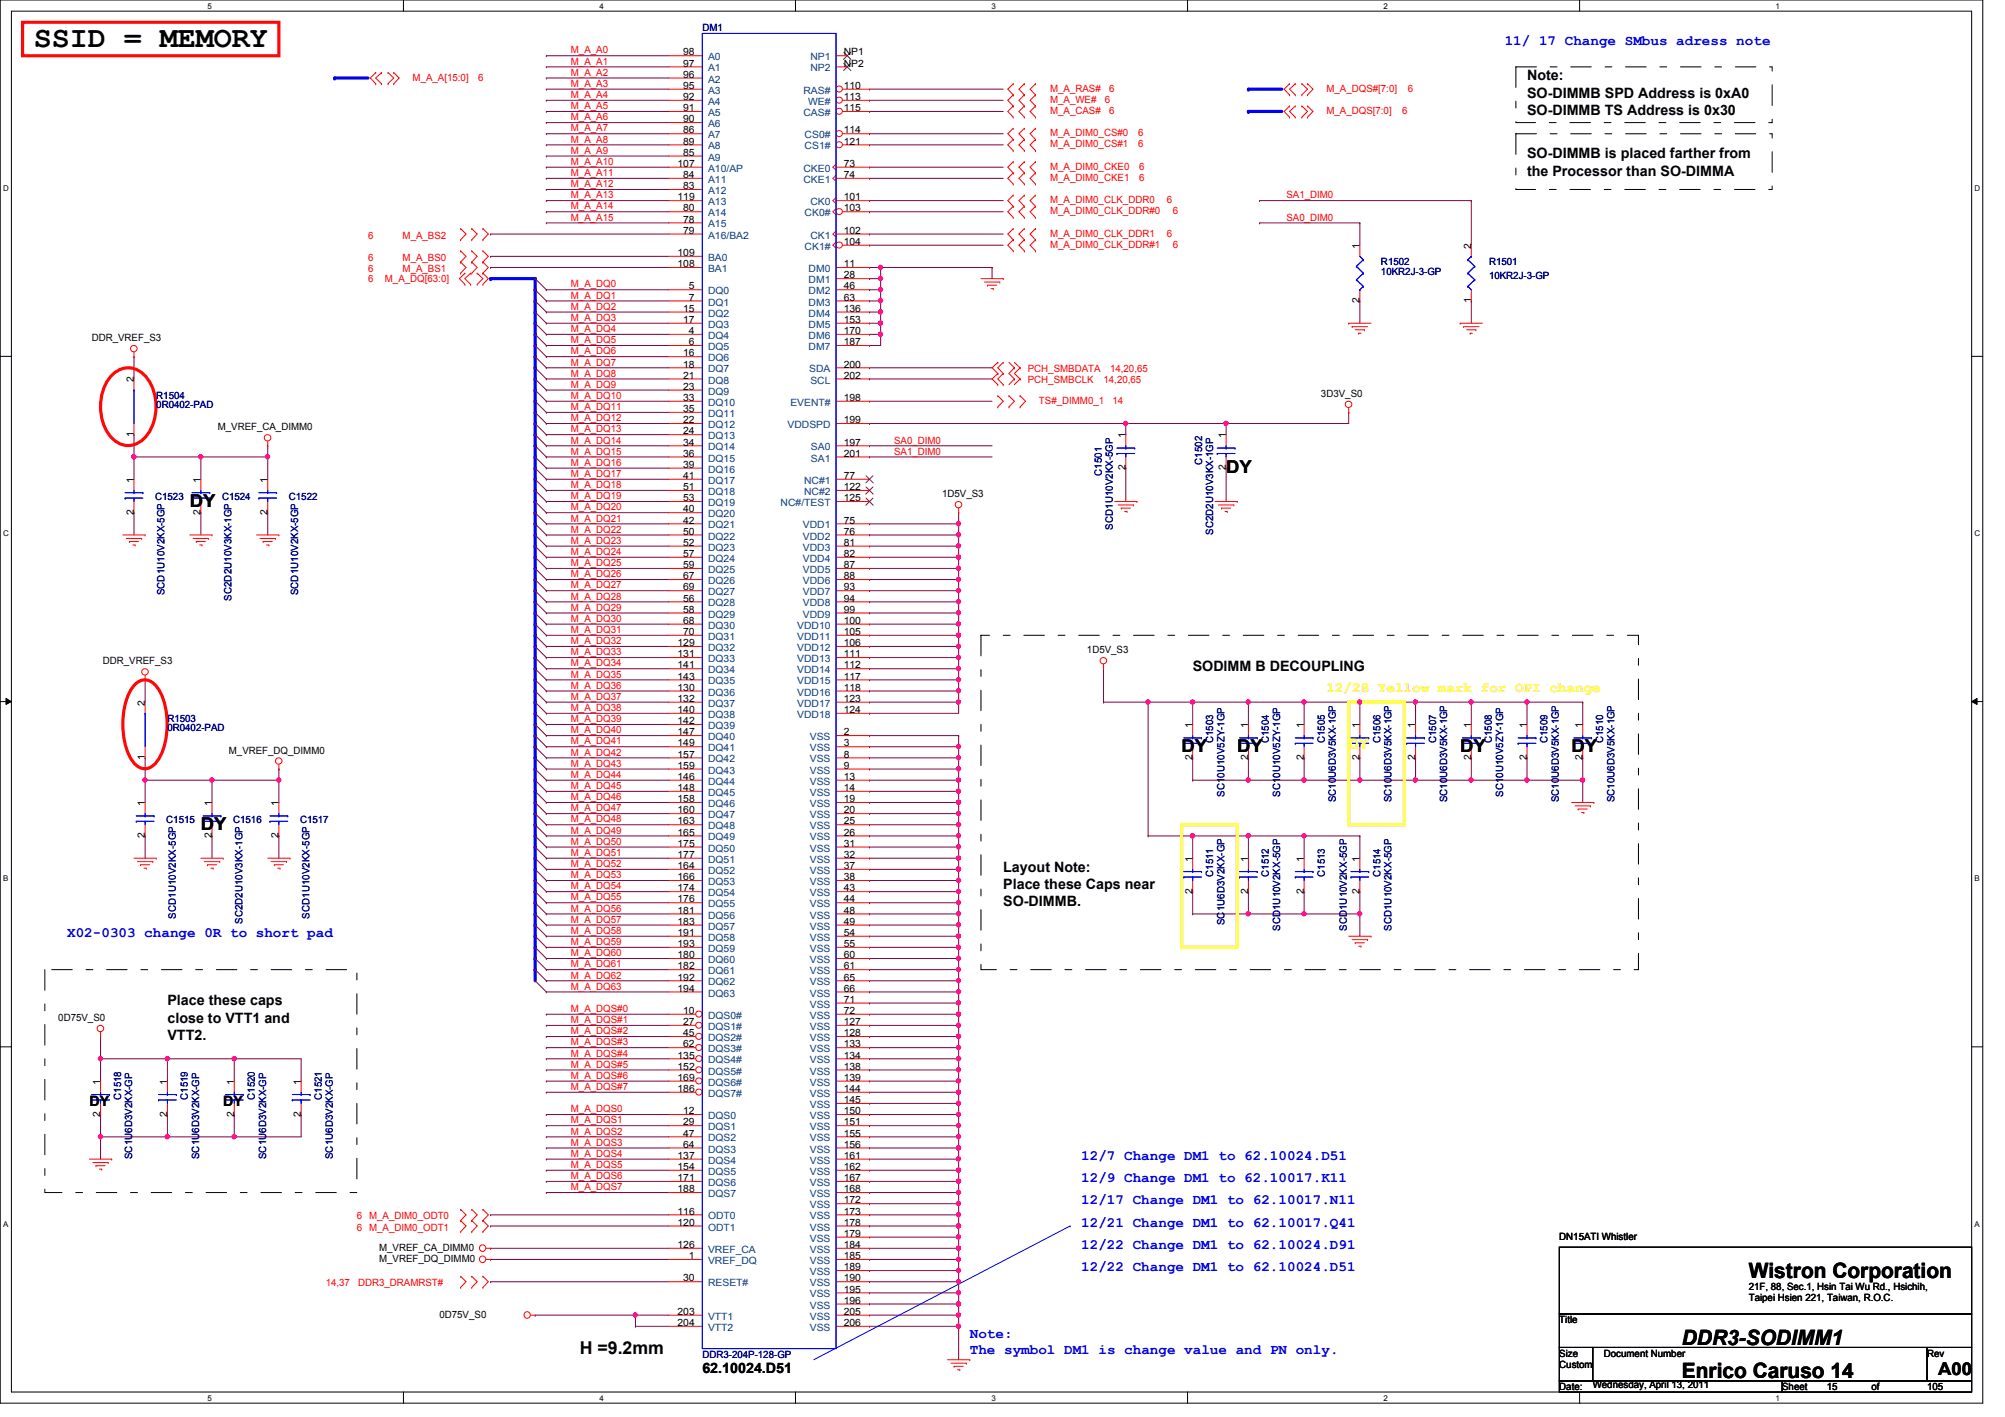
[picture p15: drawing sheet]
<svg xmlns="http://www.w3.org/2000/svg" width="297mm" height="210mm" viewBox="0 0 297 210" stroke-linecap="round" stroke-linejoin="round" font-family="sans-serif">
<defs><g id="words">
<text font-size="4.4" x="5" y="7">SSID = MEMORY</text>
<g font-size="3.1">
<text x="259.1" y="189.3">Wistron Corporation</text>
<text x="249.2" y="199.2">DDR3-SODIMM1</text>
<text x="249.2" y="204.2">Enrico Caruso 14</text>
</g>
<g font-size="2.6">
<text x="181.6" y="70.1">DY</text>
<text x="28.1" y="75.1">DY</text>
<text x="175" y="111.4">DY</text>
<text x="183.3" y="111.4">DY</text>
<text x="216.3" y="111.4">DY</text>
<text x="232.8" y="111.4">DY</text>
<text x="29.8" y="122.9">DY</text>
<text x="85.9" y="200.5">H =9.2mm</text>
<text x="287.1" y="203.7">A00</text>
</g>
<g font-size="2.1" fill="#00f">
<text x="222.9" y="6.7">11/ 17 Change SMbus adress note</text>
<text x="9.9" y="138.8">X02-0303 change 0R to short pad</text>
<text x="160.2" y="171.8">12/7 Change DM1 to 62.10024.D51</text>
<text x="160.2" y="175.1">12/9 Change DM1 to 62.10017.K11</text>
<text x="160.2" y="178.4">12/17 Change DM1 to 62.10017.N11</text>
<text x="160.2" y="181.7">12/21 Change DM1 to 62.10017.Q41</text>
<text x="160.2" y="185">12/22 Change DM1 to 62.10024.D91</text>
<text x="160.2" y="188.3">12/22 Change DM1 to 62.10024.D51</text>
<text x="143.7" y="198.2">Note:</text>
<text x="143.7" y="200.6">The symbol DM1 is change value and PN only.</text>
</g>
<g font-size="2.1">
<text x="226.2" y="11.9">Note:</text>
<text x="226.2" y="14.5">SO-DIMMB SPD Address is 0xA0</text>
<text x="226.2" y="17.1">SO-DIMMB TS Address is 0x30</text>
<text x="226.2" y="23.5">SO-DIMMB is placed farther from</text>
<text x="226.2" y="26">the Processor than SO-DIMMA</text>
<text x="176.7" y="99.4">SODIMM B DECOUPLING</text>
<text x="148.6" y="129.1">Layout Note:</text>
<text x="148.6" y="131.7">Place these Caps near</text>
<text x="148.6" y="134.3">SO-DIMMB.</text>
<text x="24.8" y="148.9">Place these caps</text>
<text x="24.8" y="151.5">close to VTT1 and</text>
<text x="24.8" y="154.1">VTT2.</text>
<text x="13.2" y="163.8">DY</text>
<text x="33.1" y="163.8">DY</text>
<text x="104.1" y="203.4">62.10024.D51</text>
</g>
<g font-size="2.1" fill="#ff0">
<text x="196.5" y="102.4">12/28 Yellow mark for OPI change</text>
<text x="199.8" y="111">DY</text>
</g>
<g font-size="1.5" fill="#000080">
<text x="104.1" y="4.7">DM1</text>
<text x="204.6" y="39.3">R1502</text>
<text x="204.6" y="40.8">10KR2J-3-GP</text>
<text x="220.6" y="39.3">R1501</text>
<text x="220.6" y="41.3">10KR2J-3-GP</text>
<text x="23.2" y="59.1">R1504</text>
<text x="23.2" y="60.5">0R0402-PAD</text>
<text x="163.2" y="70.5" transform="rotate(-90 163.2 70.5)">C1501</text>
<text x="178.1" y="68.8" transform="rotate(-90 178.1 68.8)">C1502</text>
<text x="23" y="74">C1523</text>
<text x="32.9" y="74">C1524</text>
<text x="42.8" y="74">C1522</text>
<text x="164.9" y="78.4" transform="rotate(-90 164.9 78.4)">SCD1U10V2KX-5GP</text>
<text x="179.7" y="79.2" transform="rotate(-90 179.7 79.2)">SC2D2U10V3KX-1GP</text>
<text x="24.4" y="88.2" transform="rotate(-90 24.4 88.2)">SCD1U10V2KX-5GP</text>
<text x="34.3" y="89" transform="rotate(-90 34.3 89)">SC2D2U10V3KX-1GP</text>
<text x="44.2" y="88.2" transform="rotate(-90 44.2 88.2)">SCD1U10V2KX-5GP</text>
<text x="24.8" y="107">R1503</text>
<text x="24.8" y="108.3">0R0402-PAD</text>
<text x="179.7" y="110.1" transform="rotate(-90 179.7 110.1)">C1503</text>
<text x="188" y="110.1" transform="rotate(-90 188 110.1)">C1504</text>
<text x="196.3" y="110.1" transform="rotate(-90 196.3 110.1)">C1505</text>
<text x="204.5" y="110.1" transform="rotate(-90 204.5 110.1)">C1506</text>
<text x="212.8" y="110.1" transform="rotate(-90 212.8 110.1)">C1507</text>
<text x="221" y="110.1" transform="rotate(-90 221 110.1)">C1508</text>
<text x="229.3" y="110.1" transform="rotate(-90 229.3 110.1)">C1509</text>
<text x="237.5" y="110.1" transform="rotate(-90 237.5 110.1)">C1510</text>
<text x="181.4" y="118.1" transform="rotate(-90 181.4 118.1)">SC10U10V5ZY-1GP</text>
<text x="189.6" y="118.1" transform="rotate(-90 189.6 118.1)">SC10U10V5ZY-1GP</text>
<text x="197.9" y="118.9" transform="rotate(-90 197.9 118.9)">SC10U6D3V5KX-1GP</text>
<text x="206.2" y="118.9" transform="rotate(-90 206.2 118.9)">SC10U6D3V5KX-1GP</text>
<text x="214.4" y="118.9" transform="rotate(-90 214.4 118.9)">SC10U6D3V5KX-1GP</text>
<text x="222.7" y="118.1" transform="rotate(-90 222.7 118.1)">SC10U10V5ZY-1GP</text>
<text x="230.9" y="118.9" transform="rotate(-90 230.9 118.9)">SC10U6D3V5KX-1GP</text>
<text x="239.2" y="118.9" transform="rotate(-90 239.2 118.9)">SC10U6D3V5KX-1GP</text>
<text x="24.6" y="121.9">C1515</text>
<text x="34.5" y="121.9">C1516</text>
<text x="44.4" y="121.9">C1517</text>
<text x="179.7" y="129.9" transform="rotate(-90 179.7 129.9)">C1511</text>
<text x="188" y="129.9" transform="rotate(-90 188 129.9)">C1512</text>
<text x="196.3" y="129.9" transform="rotate(-90 196.3 129.9)">C1513</text>
<text x="204.5" y="129.9" transform="rotate(-90 204.5 129.9)">C1514</text>
<text x="26" y="136.1" transform="rotate(-90 26 136.1)">SCD1U10V2KX-5GP</text>
<text x="35.9" y="136.9" transform="rotate(-90 35.9 136.9)">SC2D2U10V3KX-1GP</text>
<text x="45.8" y="136.1" transform="rotate(-90 45.8 136.1)">SCD1U10V2KX-5GP</text>
<text x="181.4" y="137" transform="rotate(-90 181.4 137)">SC1U6D3V2KX-GP</text>
<text x="189.6" y="137.9" transform="rotate(-90 189.6 137.9)">SCD1U10V2KX-5GP</text>
<text x="199.6" y="137.9" transform="rotate(-90 199.6 137.9)">SCD1U10V2KX-5GP</text>
<text x="206.2" y="137.9" transform="rotate(-90 206.2 137.9)">SCD1U10V2KX-5GP</text>
<text x="17.9" y="162.9" transform="rotate(-90 17.9 162.9)">C1518</text>
<text x="27.9" y="162.9" transform="rotate(-90 27.9 162.9)">C1519</text>
<text x="37.8" y="162.9" transform="rotate(-90 37.8 162.9)">C1520</text>
<text x="47.7" y="162.9" transform="rotate(-90 47.7 162.9)">C1521</text>
<text x="19.6" y="171.7" transform="rotate(-90 19.6 171.7)">SC1U6D3V2KX-GP</text>
<text x="29.5" y="171.7" transform="rotate(-90 29.5 171.7)">SC1U6D3V2KX-GP</text>
<text x="39.4" y="171.7" transform="rotate(-90 39.4 171.7)">SC1U6D3V2KX-GP</text>
<text x="49.3" y="171.7" transform="rotate(-90 49.3 171.7)">SC1U6D3V2KX-GP</text>
<text x="104.1" y="201.1">DDR3-204P-128-GP</text>
</g>
<g font-size="1.5" fill="#f00">
<text x="61.1" y="11.9">M_A_A[15:0]</text>
<text x="70.9" y="11.9">6</text>
<text x="84.6" y="9.6">M_A_A1</text>
<text x="84.6" y="11.2">M_A_A2</text>
<text x="84.6" y="7.9">M_A_A0</text>
<text x="84.6" y="12.9">M_A_A3</text>
<text x="84.6" y="14.5">M_A_A4</text>
<text x="84.6" y="16.2">M_A_A5</text>
<text x="84.6" y="17.8">M_A_A6</text>
<text x="155.6" y="15.2">M_A_WE#</text>
<text x="155.6" y="16.9">M_A_CAS#</text>
<text x="155.6" y="13.6">M_A_RAS#</text>
<text x="163.7" y="15.2">6</text>
<text x="164.3" y="16.9">6</text>
<text x="164.3" y="13.6">6</text>
<text x="196.5" y="13.6">M_A_DQS#[7:0]</text>
<text x="196.5" y="16.9">M_A_DQS[7:0]</text>
<text x="207.7" y="16.9">6</text>
<text x="208.6" y="13.6">6</text>
<text x="84.6" y="19.5">M_A_A7</text>
<text x="84.6" y="21.1">M_A_A8</text>
<text x="84.6" y="22.8">M_A_A9</text>
<text x="155.6" y="20.2">M_A_DIM0_CS#0</text>
<text x="155.6" y="21.8">M_A_DIM0_CS#1</text>
<text x="168.6" y="20.2">6</text>
<text x="168.6" y="21.8">6</text>
<text x="84.6" y="24.4">M_A_A10</text>
<text x="84.6" y="26.1">M_A_A11</text>
<text x="84.6" y="29.4">M_A_A13</text>
<text x="84.6" y="27.7">M_A_A12</text>
<text x="155.6" y="25.1">M_A_DIM0_CKE0</text>
<text x="155.6" y="26.8">M_A_DIM0_CKE1</text>
<text x="168.8" y="25.1">6</text>
<text x="168.8" y="26.8">6</text>
<text x="190.6" y="29.4">SA1_DIM0</text>
<text x="54.5" y="35.3">6</text>
<text x="59.6" y="35.3">M_A_BS2</text>
<text x="84.6" y="31">M_A_A14</text>
<text x="84.6" y="32.7">M_A_A15</text>
<text x="155.6" y="30.1">M_A_DIM0_CLK_DDR0</text>
<text x="155.6" y="31.7">M_A_DIM0_CLK_DDR#0</text>
<text x="155.6" y="35.1">M_A_DIM0_CLK_DDR1</text>
<text x="172.9" y="30.1">6</text>
<text x="172.9" y="35.1">6</text>
<text x="173.7" y="31.7">6</text>
<text x="190.6" y="32.7">SA0_DIM0</text>
<text x="54.5" y="38.7">6</text>
<text x="54.5" y="40.3">6</text>
<text x="54.5" y="41.8">6</text>
<text x="57" y="41.8">M_A_DQ[63:0]</text>
<text x="59.6" y="38.7">M_A_BS0</text>
<text x="59.6" y="40.3">M_A_BS1</text>
<text x="155.6" y="36.7">M_A_DIM0_CLK_DDR#1</text>
<text x="173.7" y="36.7">6</text>
<text x="84.6" y="42.6">M_A_DQ0</text>
<text x="84.6" y="44.2">M_A_DQ1</text>
<text x="84.6" y="45.9">M_A_DQ2</text>
<text x="84.6" y="47.5">M_A_DQ3</text>
<text x="84.6" y="49.2">M_A_DQ4</text>
<text x="84.6" y="50.8">M_A_DQ5</text>
<text x="84.6" y="52.5">M_A_DQ6</text>
<text x="84.6" y="54.1">M_A_DQ7</text>
<text x="84.6" y="55.8">M_A_DQ8</text>
<text x="84.6" y="57.4">M_A_DQ9</text>
<text x="84.6" y="59.1">M_A_DQ10</text>
<text x="152.3" y="56.7">PCH_SMBCLK</text>
<text x="152.3" y="55">PCH_SMBDATA</text>
<text x="153.9" y="59.8">TS#_DIMM0_1</text>
<text x="163.5" y="56.7">14,20,65</text>
<text x="164.5" y="55">14,20,65</text>
<text x="164.8" y="59.8">14</text>
<text x="84.6" y="62.4">M_A_DQ12</text>
<text x="84.6" y="64.1">M_A_DQ13</text>
<text x="84.6" y="65.7">M_A_DQ14</text>
<text x="84.6" y="60.7">M_A_DQ11</text>
<text x="132.5" y="65.7">SA0_DIM0</text>
<text x="84.6" y="67.4">M_A_DQ15</text>
<text x="84.6" y="69">M_A_DQ16</text>
<text x="84.6" y="70.7">M_A_DQ17</text>
<text x="132.5" y="67.4">SA1_DIM0</text>
<text x="84.6" y="72.3">M_A_DQ18</text>
<text x="84.6" y="74">M_A_DQ19</text>
<text x="84.6" y="75.6">M_A_DQ20</text>
<text x="84.6" y="77.3">M_A_DQ21</text>
<text x="84.6" y="78.9">M_A_DQ22</text>
<text x="84.6" y="80.6">M_A_DQ23</text>
<text x="84.6" y="82.2">M_A_DQ24</text>
<text x="84.6" y="83.9">M_A_DQ25</text>
<text x="84.6" y="85.5">M_A_DQ26</text>
<text x="84.6" y="87.2">M_A_DQ27</text>
<text x="84.6" y="88.8">M_A_DQ28</text>
<text x="84.6" y="90.5">M_A_DQ29</text>
<text x="84.6" y="92.1">M_A_DQ30</text>
<text x="84.6" y="93.8">M_A_DQ31</text>
<text x="84.6" y="95.4">M_A_DQ32</text>
<text x="84.6" y="97.1">M_A_DQ33</text>
<text x="84.6" y="98.7">M_A_DQ34</text>
<text x="84.6" y="100.4">M_A_DQ35</text>
<text x="84.6" y="102">M_A_DQ36</text>
<text x="84.6" y="103.7">M_A_DQ37</text>
<text x="84.6" y="105.3">M_A_DQ38</text>
<text x="84.6" y="107">M_A_DQ39</text>
<text x="84.6" y="108.6">M_A_DQ40</text>
<text x="84.6" y="110.3">M_A_DQ41</text>
<text x="84.6" y="111.9">M_A_DQ42</text>
<text x="84.6" y="113.6">M_A_DQ43</text>
<text x="84.6" y="115.2">M_A_DQ44</text>
<text x="84.6" y="116.9">M_A_DQ45</text>
<text x="84.6" y="118.5">M_A_DQ46</text>
<text x="84.6" y="120.2">M_A_DQ47</text>
<text x="84.6" y="121.8">M_A_DQ48</text>
<text x="84.6" y="123.5">M_A_DQ49</text>
<text x="84.6" y="125.1">M_A_DQ50</text>
<text x="84.6" y="126.8">M_A_DQ51</text>
<text x="84.6" y="128.4">M_A_DQ52</text>
<text x="84.6" y="130.1">M_A_DQ53</text>
<text x="84.6" y="131.7">M_A_DQ54</text>
<text x="84.6" y="133.4">M_A_DQ55</text>
<text x="84.6" y="135">M_A_DQ56</text>
<text x="84.6" y="136.7">M_A_DQ57</text>
<text x="84.6" y="138.3">M_A_DQ58</text>
<text x="84.6" y="140">M_A_DQ59</text>
<text x="84.6" y="141.6">M_A_DQ60</text>
<text x="84.6" y="143.3">M_A_DQ61</text>
<text x="84.6" y="144.9">M_A_DQ62</text>
<text x="84.6" y="146.6">M_A_DQ63</text>
<text x="84.6" y="149.9">M_A_DQS#0</text>
<text x="84.6" y="151.6">M_A_DQS#1</text>
<text x="84.6" y="153.2">M_A_DQS#2</text>
<text x="84.6" y="154.9">M_A_DQS#3</text>
<text x="84.6" y="158.2">M_A_DQS#5</text>
<text x="84.6" y="159.8">M_A_DQS#6</text>
<text x="84.6" y="161.5">M_A_DQS#7</text>
<text x="84.6" y="156.5">M_A_DQS#4</text>
<text x="84.6" y="164.8">M_A_DQS0</text>
<text x="84.6" y="166.4">M_A_DQS1</text>
<text x="84.6" y="169.7">M_A_DQS3</text>
<text x="84.6" y="171.4">M_A_DQS4</text>
<text x="84.6" y="173">M_A_DQS5</text>
<text x="84.6" y="168.1">M_A_DQS2</text>
<text x="84.6" y="174.7">M_A_DQS6</text>
<text x="84.6" y="176.3">M_A_DQS7</text>
<text x="52.9" y="180.6">6 M_A_DIM0_ODT0</text>
<text x="52.9" y="182.3">6 M_A_DIM0_ODT1</text>
<text x="48.3" y="190.5">14,37</text>
<text x="53" y="190.5">DDR3_DRAMRST#</text>
</g>
<g font-size="1.5">
<text x="101.2" y="8.2">98</text>
<text x="101.2" y="9.9">97</text>
<text x="101.2" y="11.5">96</text>
<text x="125" y="8.2">NP1</text>
<text x="125" y="9.9">NP2</text>
<text x="101.2" y="13.2">95</text>
<text x="101.2" y="14.8">92</text>
<text x="101.2" y="16.5">91</text>
<text x="125" y="13.2">110</text>
<text x="125" y="14.8">113</text>
<text x="125" y="16.5">115</text>
<text x="101.2" y="18.1">90</text>
<text x="101.2" y="19.8">86</text>
<text x="101.2" y="21.4">89</text>
<text x="101.2" y="23.1">85</text>
<text x="125" y="19.8">114</text>
<text x="125" y="21.4">121</text>
<text x="100.4" y="24.7">107</text>
<text x="100.4" y="29.7">119</text>
<text x="101.2" y="26.4">84</text>
<text x="101.2" y="28">83</text>
<text x="125" y="24.7">73</text>
<text x="125" y="26.4">74</text>
<text x="125" y="29.7">101</text>
<text x="101.2" y="31.3">80</text>
<text x="101.2" y="33">78</text>
<text x="101.2" y="34.6">79</text>
<text x="125" y="31.3">103</text>
<text x="125" y="34.6">102</text>
<text x="100.4" y="37.9">109</text>
<text x="100.4" y="39.6">108</text>
<text x="125" y="36.3">104</text>
<text x="125" y="39.6">11</text>
<text x="125" y="41.2">28</text>
<text x="201.4" y="36.8" transform="rotate(-90 201.4 36.8)">1</text>
<text x="217.9" y="36.8" transform="rotate(-90 217.9 36.8)">2</text>
<text x="101.2" y="46.2">15</text>
<text x="101.2" y="47.8">17</text>
<text x="102.1" y="42.9">5</text>
<text x="102.1" y="44.5">7</text>
<text x="125" y="42.9">46</text>
<text x="125" y="44.5">63</text>
<text x="125" y="46.2">136</text>
<text x="125" y="47.8">153</text>
<text x="201.4" y="44.9" transform="rotate(-90 201.4 44.9)">2</text>
<text x="217.9" y="44.9" transform="rotate(-90 217.9 44.9)">1</text>
<text x="13.6" y="50.5">DDR_VREF_S3</text>
<text x="101.2" y="52.8">16</text>
<text x="102.1" y="49.5">4</text>
<text x="102.1" y="51.1">6</text>
<text x="125" y="49.5">170</text>
<text x="125" y="51.1">187</text>
<text x="19.8" y="56.6" transform="rotate(-90 19.8 56.6)">2</text>
<text x="101.2" y="54.4">18</text>
<text x="101.2" y="56.1">21</text>
<text x="101.2" y="57.7">23</text>
<text x="101.2" y="59.4">33</text>
<text x="125" y="54.4">200</text>
<text x="125" y="56.1">202</text>
<text x="125" y="59.4">198</text>
<text x="195.7" y="58.8">3D3V_S0</text>
<text x="19.8" y="64.7" transform="rotate(-90 19.8 64.7)">1</text>
<text x="32.3" y="63.8">M_VREF_CA_DIMM0</text>
<text x="101.2" y="61">35</text>
<text x="101.2" y="62.7">22</text>
<text x="101.2" y="64.3">24</text>
<text x="101.2" y="66">34</text>
<text x="125" y="62.7">199</text>
<text x="125" y="66">197</text>
<text x="166.7" y="64.9" transform="rotate(-90 166.7 64.9)">1</text>
<text x="181.6" y="64.9" transform="rotate(-90 181.6 64.9)">1</text>
<text x="19.8" y="71.5" transform="rotate(-90 19.8 71.5)">1</text>
<text x="29.7" y="71.5" transform="rotate(-90 29.7 71.5)">1</text>
<text x="39.6" y="71.5" transform="rotate(-90 39.6 71.5)">1</text>
<text x="101.2" y="67.6">36</text>
<text x="101.2" y="69.3">39</text>
<text x="101.2" y="71">41</text>
<text x="125" y="67.6">201</text>
<text x="125" y="71">77</text>
<text x="166.7" y="69.7" transform="rotate(-90 166.7 69.7)">2</text>
<text x="181.6" y="69.7" transform="rotate(-90 181.6 69.7)">2</text>
<text x="19.8" y="76.3" transform="rotate(-90 19.8 76.3)">2</text>
<text x="29.7" y="76.3" transform="rotate(-90 29.7 76.3)">2</text>
<text x="39.6" y="76.3" transform="rotate(-90 39.6 76.3)">2</text>
<text x="101.2" y="72.6">51</text>
<text x="101.2" y="74.3">53</text>
<text x="101.2" y="75.9">40</text>
<text x="101.2" y="77.6">42</text>
<text x="125" y="72.6">122</text>
<text x="125" y="74.3">125</text>
<text x="125" y="77.6">75</text>
<text x="139.6" y="73.7">1D5V_S3</text>
<text x="101.2" y="79.2">50</text>
<text x="101.2" y="80.9">52</text>
<text x="101.2" y="82.5">57</text>
<text x="125" y="80.9">81</text>
<text x="125" y="82.5">82</text>
<text x="125" y="79.2">76</text>
<text x="101.2" y="84.2">59</text>
<text x="101.2" y="85.8">67</text>
<text x="101.2" y="87.5">69</text>
<text x="101.2" y="89.1">56</text>
<text x="125" y="84.2">87</text>
<text x="125" y="85.8">88</text>
<text x="125" y="87.5">93</text>
<text x="125" y="89.1">94</text>
<text x="100.4" y="95.7">129</text>
<text x="101.2" y="90.8">58</text>
<text x="101.2" y="92.4">68</text>
<text x="101.2" y="94.1">70</text>
<text x="125" y="90.8">99</text>
<text x="125" y="92.4">100</text>
<text x="125" y="94.1">105</text>
<text x="125" y="95.7">106</text>
<text x="15.2" y="98.4">DDR_VREF_S3</text>
<text x="100.4" y="97.4">131</text>
<text x="100.4" y="99">141</text>
<text x="100.4" y="100.7">143</text>
<text x="125" y="97.4">111</text>
<text x="125" y="99">112</text>
<text x="125" y="100.7">117</text>
<text x="161" y="96.8">1D5V_S3</text>
<text x="21.5" y="104.5" transform="rotate(-90 21.5 104.5)">2</text>
<text x="100.4" y="102.3">130</text>
<text x="100.4" y="104">132</text>
<text x="100.4" y="105.6">140</text>
<text x="100.4" y="107.3">142</text>
<text x="125" y="105.6">124</text>
<text x="125" y="102.3">118</text>
<text x="125" y="104">123</text>
<text x="176.7" y="107.8" transform="rotate(-90 176.7 107.8)">1</text>
<text x="184.9" y="107.8" transform="rotate(-90 184.9 107.8)">1</text>
<text x="193.2" y="107.8" transform="rotate(-90 193.2 107.8)">1</text>
<text x="201.4" y="107.8" transform="rotate(-90 201.4 107.8)">1</text>
<text x="209.7" y="107.8" transform="rotate(-90 209.7 107.8)">1</text>
<text x="217.9" y="107.8" transform="rotate(-90 217.9 107.8)">1</text>
<text x="226.2" y="107.8" transform="rotate(-90 226.2 107.8)">1</text>
<text x="234.4" y="107.8" transform="rotate(-90 234.4 107.8)">1</text>
<text x="21.5" y="112.6" transform="rotate(-90 21.5 112.6)">1</text>
<text x="33.9" y="111.6">M_VREF_DQ_DIMM0</text>
<text x="100.4" y="108.9">147</text>
<text x="100.4" y="110.6">149</text>
<text x="100.4" y="112.2">157</text>
<text x="100.4" y="113.9">159</text>
<text x="125" y="108.9">2</text>
<text x="125" y="110.6">3</text>
<text x="125" y="112.2">8</text>
<text x="125" y="113.9">9</text>
<text x="176.7" y="112.6" transform="rotate(-90 176.7 112.6)">2</text>
<text x="184.9" y="112.6" transform="rotate(-90 184.9 112.6)">2</text>
<text x="193.2" y="112.6" transform="rotate(-90 193.2 112.6)">2</text>
<text x="201.4" y="112.6" transform="rotate(-90 201.4 112.6)">2</text>
<text x="209.7" y="112.6" transform="rotate(-90 209.7 112.6)">2</text>
<text x="217.9" y="112.6" transform="rotate(-90 217.9 112.6)">2</text>
<text x="226.2" y="112.6" transform="rotate(-90 226.2 112.6)">2</text>
<text x="234.4" y="112.6" transform="rotate(-90 234.4 112.6)">2</text>
<text x="21.5" y="119.4" transform="rotate(-90 21.5 119.4)">1</text>
<text x="31.4" y="119.4" transform="rotate(-90 31.4 119.4)">1</text>
<text x="41.3" y="119.4" transform="rotate(-90 41.3 119.4)">1</text>
<text x="100.4" y="115.5">146</text>
<text x="100.4" y="117.2">148</text>
<text x="100.4" y="118.8">158</text>
<text x="125" y="115.5">13</text>
<text x="125" y="117.2">14</text>
<text x="125" y="118.8">19</text>
<text x="21.5" y="124.2" transform="rotate(-90 21.5 124.2)">2</text>
<text x="31.4" y="124.2" transform="rotate(-90 31.4 124.2)">2</text>
<text x="41.3" y="124.2" transform="rotate(-90 41.3 124.2)">2</text>
<text x="100.4" y="120.5">160</text>
<text x="100.4" y="122.1">163</text>
<text x="100.4" y="123.8">165</text>
<text x="100.4" y="125.4">175</text>
<text x="125" y="120.5">20</text>
<text x="125" y="122.1">25</text>
<text x="125" y="123.8">26</text>
<text x="125" y="125.4">31</text>
<text x="100.4" y="127.1">177</text>
<text x="100.4" y="128.7">164</text>
<text x="100.4" y="130.4">166</text>
<text x="125" y="127.1">32</text>
<text x="125" y="128.7">37</text>
<text x="125" y="130.4">38</text>
<text x="176.7" y="127.6" transform="rotate(-90 176.7 127.6)">1</text>
<text x="184.9" y="127.6" transform="rotate(-90 184.9 127.6)">1</text>
<text x="193.2" y="127.6" transform="rotate(-90 193.2 127.6)">1</text>
<text x="201.4" y="127.6" transform="rotate(-90 201.4 127.6)">1</text>
<text x="100.4" y="132">174</text>
<text x="100.4" y="133.7">176</text>
<text x="100.4" y="135.3">181</text>
<text x="100.4" y="137">183</text>
<text x="125" y="132">43</text>
<text x="125" y="133.7">44</text>
<text x="125" y="135.3">48</text>
<text x="125" y="137">49</text>
<text x="176.7" y="132.4" transform="rotate(-90 176.7 132.4)">2</text>
<text x="184.9" y="132.4" transform="rotate(-90 184.9 132.4)">2</text>
<text x="193.2" y="132.4" transform="rotate(-90 193.2 132.4)">2</text>
<text x="201.4" y="132.4" transform="rotate(-90 201.4 132.4)">2</text>
<text x="100.4" y="138.6">191</text>
<text x="100.4" y="140.3">193</text>
<text x="100.4" y="141.9">180</text>
<text x="100.4" y="143.6">182</text>
<text x="125" y="138.6">54</text>
<text x="125" y="140.3">55</text>
<text x="125" y="141.9">60</text>
<text x="125" y="143.6">61</text>
<text x="100.4" y="145.2">192</text>
<text x="100.4" y="146.9">194</text>
<text x="125" y="145.2">65</text>
<text x="125" y="146.9">66</text>
<text x="125" y="148.5">71</text>
<text x="8.6" y="151.3">0D75V_S0</text>
<text x="101.2" y="150.2">10</text>
<text x="101.2" y="151.8">27</text>
<text x="101.2" y="153.5">45</text>
<text x="101.2" y="155.2">62</text>
<text x="125" y="150.2">72</text>
<text x="125" y="151.8">127</text>
<text x="125" y="153.5">128</text>
<text x="125" y="155.2">133</text>
<text x="14.9" y="160.7" transform="rotate(-90 14.9 160.7)">1</text>
<text x="24.8" y="160.7" transform="rotate(-90 24.8 160.7)">1</text>
<text x="34.7" y="160.7" transform="rotate(-90 34.7 160.7)">1</text>
<text x="44.6" y="160.7" transform="rotate(-90 44.6 160.7)">1</text>
<text x="100.4" y="156.8">135</text>
<text x="100.4" y="158.5">152</text>
<text x="100.4" y="160.1">169</text>
<text x="100.4" y="161.8">186</text>
<text x="125" y="156.8">134</text>
<text x="125" y="158.5">138</text>
<text x="125" y="160.1">139</text>
<text x="125" y="161.8">144</text>
<text x="14.9" y="165.4" transform="rotate(-90 14.9 165.4)">2</text>
<text x="24.8" y="165.4" transform="rotate(-90 24.8 165.4)">2</text>
<text x="34.7" y="165.4" transform="rotate(-90 34.7 165.4)">2</text>
<text x="44.6" y="165.4" transform="rotate(-90 44.6 165.4)">2</text>
<text x="101.2" y="165.1">12</text>
<text x="101.2" y="166.7">29</text>
<text x="125" y="163.4">145</text>
<text x="125" y="166.7">151</text>
<text x="125" y="165.1">150</text>
<text x="100.4" y="171.7">137</text>
<text x="100.4" y="173.3">154</text>
<text x="101.2" y="168.4">47</text>
<text x="101.2" y="170">64</text>
<text x="125" y="168.4">155</text>
<text x="125" y="170">156</text>
<text x="125" y="171.7">161</text>
<text x="125" y="173.3">162</text>
<text x="100.4" y="175">171</text>
<text x="100.4" y="176.6">188</text>
<text x="100.4" y="179.9">116</text>
<text x="125" y="175">167</text>
<text x="125" y="176.6">168</text>
<text x="125" y="179.9">173</text>
<text x="125" y="178.3">172</text>
<text x="56.2" y="185.3">M_VREF_CA_DIMM0</text>
<text x="100.4" y="181.6">120</text>
<text x="100.4" y="184.9">126</text>
<text x="125" y="183.2">179</text>
<text x="125" y="181.6">178</text>
<text x="125" y="184.9">184</text>
<text x="231" y="183.6">DN15ATI Whistler</text>
<text x="56.2" y="186.9">M_VREF_DQ_DIMM0</text>
<text x="101.2" y="189.8">30</text>
<text x="102.1" y="186.5">1</text>
<text x="125" y="186.5">185</text>
<text x="125" y="188.2">189</text>
<text x="125" y="189.8">190</text>
<text x="125" y="191.5">195</text>
<text x="259.1" y="191.1">21F, 88, Sec.1, Hsin Tai Wu Rd., Hsichih,</text>
<text x="65.1" y="195.2">0D75V_S0</text>
<text x="100.4" y="194.8">203</text>
<text x="100.4" y="196.4">204</text>
<text x="125" y="193.1">196</text>
<text x="125" y="194.8">205</text>
<text x="125" y="196.4">206</text>
<text x="231" y="196">Title</text>
<text x="259.1" y="192.8">Taipei Hsien 221, Taiwan, R.O.C.</text>
<text x="231" y="201">Size</text>
<text x="231" y="202.6">Custom</text>
<text x="237.6" y="201">Document Number</text>
<text x="285.5" y="201">Rev</text>
<text x="231" y="205.9">Date:</text>
<text x="236" y="205.6">Wednesday, April 13, 2011</text>
<text x="264" y="205.9">Sheet</text>
<text x="270.6" y="205.9">15</text>
<text x="277.2" y="205.9">of</text>
<text x="285.5" y="205.9">105</text>
</g>
<g font-size="1.5" fill="#004080">
<text x="104.9" y="8.9">A0</text>
<text x="104.9" y="10.6">A1</text>
<text x="120.1" y="8.9">NP1</text>
<text x="120.1" y="10.6">NP2</text>
<text x="104.9" y="12.2">A2</text>
<text x="104.9" y="13.9">A3</text>
<text x="104.9" y="15.5">A4</text>
<text x="104.9" y="17.2">A5</text>
<text x="119" y="13.9">RAS#</text>
<text x="119" y="17.2">CAS#</text>
<text x="119.7" y="15.5">WE#</text>
<text x="104.9" y="18.8">A6</text>
<text x="104.9" y="20.5">A7</text>
<text x="104.9" y="22.1">A8</text>
<text x="104.9" y="23.8">A9</text>
<text x="119.2" y="20.5">CS0#</text>
<text x="119.2" y="22.1">CS1#</text>
<text x="104.9" y="25.4">A10/AP</text>
<text x="104.9" y="27.1">A11</text>
<text x="104.9" y="28.7">A12</text>
<text x="119" y="25.4">CKE0</text>
<text x="119" y="27.1">CKE1</text>
<text x="104.9" y="30.4">A13</text>
<text x="104.9" y="32">A14</text>
<text x="104.9" y="33.7">A15</text>
<text x="104.9" y="35.3">A16/BA2</text>
<text x="119.2" y="32">CK0#</text>
<text x="120.1" y="30.4">CK0</text>
<text x="120.1" y="35.3">CK1</text>
<text x="104.9" y="38.7">BA0</text>
<text x="104.9" y="40.3">BA1</text>
<text x="119.2" y="37">CK1#</text>
<text x="119.8" y="40.3">DM0</text>
<text x="119.8" y="42">DM1</text>
<text x="104.9" y="43.6">DQ0</text>
<text x="104.9" y="45.3">DQ1</text>
<text x="104.9" y="46.9">DQ2</text>
<text x="119.8" y="43.6">DM2</text>
<text x="119.8" y="45.3">DM3</text>
<text x="119.8" y="46.9">DM4</text>
<text x="104.9" y="48.6">DQ3</text>
<text x="104.9" y="50.2">DQ4</text>
<text x="104.9" y="51.9">DQ5</text>
<text x="104.9" y="53.5">DQ6</text>
<text x="119.8" y="48.6">DM5</text>
<text x="119.8" y="50.2">DM6</text>
<text x="119.8" y="51.9">DM7</text>
<text x="104.9" y="55.2">DQ7</text>
<text x="104.9" y="56.8">DQ8</text>
<text x="104.9" y="58.5">DQ9</text>
<text x="119.9" y="55.2">SDA</text>
<text x="120.1" y="56.8">SCL</text>
<text x="104.9" y="60.1">DQ10</text>
<text x="104.9" y="61.8">DQ11</text>
<text x="104.9" y="63.4">DQ12</text>
<text x="104.9" y="65.1">DQ13</text>
<text x="116.7" y="63.4">VDDSPD</text>
<text x="117.1" y="60.1">EVENT#</text>
<text x="104.9" y="66.7">DQ14</text>
<text x="104.9" y="68.4">DQ15</text>
<text x="104.9" y="70">DQ16</text>
<text x="104.9" y="71.7">DQ17</text>
<text x="119.1" y="71.7">NC#1</text>
<text x="120.1" y="66.7">SA0</text>
<text x="120.1" y="68.4">SA1</text>
<text x="104.9" y="73.3">DQ18</text>
<text x="104.9" y="75">DQ19</text>
<text x="104.9" y="76.6">DQ20</text>
<text x="115.7" y="75">NC#/TEST</text>
<text x="119.1" y="73.3">NC#2</text>
<text x="104.9" y="78.3">DQ21</text>
<text x="104.9" y="79.9">DQ22</text>
<text x="104.9" y="81.6">DQ23</text>
<text x="104.9" y="83.2">DQ24</text>
<text x="119" y="81.6">VDD3</text>
<text x="119" y="83.2">VDD4</text>
<text x="119" y="78.3">VDD1</text>
<text x="119" y="79.9">VDD2</text>
<text x="104.9" y="84.9">DQ25</text>
<text x="104.9" y="86.5">DQ26</text>
<text x="104.9" y="88.2">DQ27</text>
<text x="104.9" y="89.8">DQ28</text>
<text x="119" y="84.9">VDD5</text>
<text x="119" y="86.5">VDD6</text>
<text x="119" y="88.2">VDD7</text>
<text x="119" y="89.8">VDD8</text>
<text x="104.9" y="91.5">DQ29</text>
<text x="104.9" y="93.1">DQ30</text>
<text x="104.9" y="94.8">DQ31</text>
<text x="118.1" y="93.1">VDD10</text>
<text x="118.1" y="94.8">VDD11</text>
<text x="119" y="91.5">VDD9</text>
<text x="104.9" y="96.4">DQ32</text>
<text x="104.9" y="98.1">DQ33</text>
<text x="104.9" y="99.7">DQ34</text>
<text x="104.9" y="101.4">DQ35</text>
<text x="118.1" y="98.1">VDD13</text>
<text x="118.1" y="99.7">VDD14</text>
<text x="118.1" y="101.4">VDD15</text>
<text x="118.1" y="96.4">VDD12</text>
<text x="104.9" y="103">DQ36</text>
<text x="104.9" y="104.7">DQ37</text>
<text x="104.9" y="106.3">DQ38</text>
<text x="104.9" y="108">DQ39</text>
<text x="118.1" y="106.3">VDD18</text>
<text x="118.1" y="103">VDD16</text>
<text x="118.1" y="104.7">VDD17</text>
<text x="104.9" y="109.6">DQ40</text>
<text x="104.9" y="111.3">DQ41</text>
<text x="104.9" y="112.9">DQ42</text>
<text x="120" y="109.6">VSS</text>
<text x="120" y="111.3">VSS</text>
<text x="120" y="112.9">VSS</text>
<text x="104.9" y="114.6">DQ43</text>
<text x="104.9" y="116.2">DQ44</text>
<text x="104.9" y="117.9">DQ45</text>
<text x="104.9" y="119.5">DQ46</text>
<text x="120" y="114.6">VSS</text>
<text x="120" y="116.2">VSS</text>
<text x="120" y="117.9">VSS</text>
<text x="120" y="119.5">VSS</text>
<text x="104.9" y="121.2">DQ47</text>
<text x="104.9" y="122.9">DQ48</text>
<text x="104.9" y="124.5">DQ49</text>
<text x="120" y="121.2">VSS</text>
<text x="120" y="122.9">VSS</text>
<text x="120" y="124.5">VSS</text>
<text x="104.9" y="126.2">DQ50</text>
<text x="104.9" y="127.8">DQ51</text>
<text x="104.9" y="129.5">DQ52</text>
<text x="104.9" y="131.1">DQ53</text>
<text x="120" y="126.2">VSS</text>
<text x="120" y="127.8">VSS</text>
<text x="120" y="129.5">VSS</text>
<text x="120" y="131.1">VSS</text>
<text x="104.9" y="132.8">DQ54</text>
<text x="104.9" y="134.4">DQ55</text>
<text x="104.9" y="136.1">DQ56</text>
<text x="104.9" y="137.7">DQ57</text>
<text x="120" y="132.8">VSS</text>
<text x="120" y="134.4">VSS</text>
<text x="120" y="136.1">VSS</text>
<text x="120" y="137.7">VSS</text>
<text x="104.9" y="139.4">DQ58</text>
<text x="104.9" y="141">DQ59</text>
<text x="104.9" y="142.7">DQ60</text>
<text x="120" y="139.4">VSS</text>
<text x="120" y="141">VSS</text>
<text x="120" y="142.7">VSS</text>
<text x="104.9" y="144.3">DQ61</text>
<text x="104.9" y="146">DQ62</text>
<text x="104.9" y="147.6">DQ63</text>
<text x="120" y="144.3">VSS</text>
<text x="120" y="146">VSS</text>
<text x="120" y="147.6">VSS</text>
<text x="120" y="149.3">VSS</text>
<text x="104.9" y="150.9">DQS0#</text>
<text x="104.9" y="152.6">DQS1#</text>
<text x="104.9" y="154.2">DQS2#</text>
<text x="104.9" y="155.9">DQS3#</text>
<text x="120" y="150.9">VSS</text>
<text x="120" y="152.6">VSS</text>
<text x="120" y="154.2">VSS</text>
<text x="120" y="155.9">VSS</text>
<text x="104.9" y="157.5">DQS4#</text>
<text x="104.9" y="159.2">DQS5#</text>
<text x="104.9" y="160.8">DQS6#</text>
<text x="120" y="157.5">VSS</text>
<text x="120" y="159.2">VSS</text>
<text x="120" y="160.8">VSS</text>
<text x="104.9" y="162.5">DQS7#</text>
<text x="104.9" y="165.8">DQS0</text>
<text x="104.9" y="167.4">DQS1</text>
<text x="120" y="162.5">VSS</text>
<text x="120" y="164.1">VSS</text>
<text x="120" y="167.4">VSS</text>
<text x="120" y="165.8">VSS</text>
<text x="104.9" y="169.1">DQS2</text>
<text x="104.9" y="170.7">DQS3</text>
<text x="104.9" y="172.4">DQS4</text>
<text x="120" y="169.1">VSS</text>
<text x="120" y="170.7">VSS</text>
<text x="120" y="172.4">VSS</text>
<text x="104.9" y="174">DQS5</text>
<text x="104.9" y="175.7">DQS6</text>
<text x="104.9" y="177.3">DQS7</text>
<text x="120" y="174">VSS</text>
<text x="120" y="175.7">VSS</text>
<text x="120" y="177.3">VSS</text>
<text x="120" y="179">VSS</text>
<text x="104.9" y="180.6">ODT0</text>
<text x="104.9" y="182.3">ODT1</text>
<text x="104.9" y="185.6">VREF_CA</text>
<text x="120" y="180.6">VSS</text>
<text x="120" y="183.9">VSS</text>
<text x="120" y="182.3">VSS</text>
<text x="120" y="185.6">VSS</text>
<text x="104.9" y="187.2">VREF_DQ</text>
<text x="104.9" y="190.5">RESET#</text>
<text x="120" y="187.2">VSS</text>
<text x="120" y="188.9">VSS</text>
<text x="120" y="190.5">VSS</text>
<text x="104.9" y="195.5">VTT1</text>
<text x="104.9" y="197.1">VTT2</text>
<text x="120" y="192.2">VSS</text>
<text x="120" y="193.8">VSS</text>
<text x="120" y="195.5">VSS</text>
<text x="120" y="197.1">VSS</text>
</g>
<g font-size="1.2">
<text x="30.7" y="1.3">5</text>
<text x="88.8" y="1.3">4</text>
<text x="146.9" y="1.3">3</text>
<text x="205" y="1.3">2</text>
<text x="263.1" y="1.3">1</text>
<text x=".5" y="28.3">D</text>
<text x="292.5" y="28.3">D</text>
<text x=".5" y="79.4">C</text>
<text x="292.5" y="79.4">C</text>
<text x=".5" y="130.6">B</text>
<text x="292.5" y="130.6">B</text>
<text x=".5" y="181.7">A</text>
<text x="292.5" y="181.7">A</text>
<text x="30.7" y="207.5">5</text>
<text x="88.8" y="207.5">4</text>
<text x="146.9" y="207.5">3</text>
<text x="205" y="207.5">2</text>
<text x="263.1" y="207.5">1</text>
</g>
</g></defs>
<path d="M0 0h293.7v207.9h-293.7zM1.7 1.7h290.4v204.5h-290.4z" fill="none" stroke="#000" stroke-width=".15"/>
<g fill="#fff">
<path d="M30.7 .2h.6v1.3h-.6z"/>
<path d="M30.7 206.4h.6v1.3h-.6z"/>
</g>
<path d="M59.8 0v1.7M59.8 206.2v1.7" fill="none" stroke="#000" stroke-width=".15"/>
<g fill="#fff">
<path d="M88.8 .2h.6v1.3h-.6z"/>
<path d="M88.8 206.4h.6v1.3h-.6z"/>
</g>
<path d="M117.9 0v1.7M117.9 206.2v1.7" fill="none" stroke="#000" stroke-width=".15"/>
<g fill="#fff">
<path d="M146.9 .2h.6v1.3h-.6z"/>
<path d="M146.9 206.4h.6v1.3h-.6z"/>
</g>
<path d="M175.9 0v1.7M175.9 206.2v1.7" fill="none" stroke="#000" stroke-width=".15"/>
<g fill="#fff">
<path d="M205 .2h.6v1.3h-.6z"/>
<path d="M205 206.4h.6v1.3h-.6z"/>
</g>
<path d="M234 0v1.7M234 206.2v1.7" fill="none" stroke="#000" stroke-width=".15"/>
<g fill="#fff">
<path d="M263.1 .2h.5v1.3h-.5z"/>
<path d="M263.1 206.4h.5v1.3h-.5z"/>
<path d="M.5 27.2h.8v1.3h-.8z"/>
<path d="M292.5 27.2h.8v1.3h-.8z"/>
<path d="M.5 78.4h.8v1.3h-.8z"/>
<path d="M292.5 78.4h.8v1.3h-.8z"/>
</g>
<path d="M0 52.8h1.7M292.1 52.8h1.6" fill="none" stroke="#000" stroke-width=".15"/>
<g fill="#fff">
<path d="M.5 129.5h.7v1.3h-.7z"/>
<path d="M292.5 129.5h.7v1.3h-.7z"/>
</g>
<path d="M0 103.9h1.7M.9 103.5l.8 .4-.8 .5zM292.1 103.9l.8-.4v.9zM292.1 103.9h1.6" fill="none" stroke="#000" stroke-width=".15"/>
<path d="M.9 103.5l.8 .4-.8 .5zM292.1 103.9l.8-.4v.9z" fill="#000"/>
<g fill="#fff">
<path d="M.5 180.6h.7v1.3h-.7z"/>
<path d="M292.5 180.6h.7v1.3h-.7z"/>
</g>
<path d="M0 155.1h1.7M292.1 155.1h1.6" fill="none" stroke="#000" stroke-width=".15"/>
<path d="M128.8 125.5h.1M128.8 125.5h13.2" fill="none" stroke="#800040" stroke-width=".15"/>
<circle cx="142" cy="125.4" r=".32" fill="#f0f"/>
<circle cx="142" cy="125.4" r=".32" fill="none" stroke="#f0f" stroke-width=".15"/>
<path d="M128.8 130.4h.1M128.8 128.8h.1M128.8 130.4h13.2M128.8 128.8h13.2" fill="none" stroke="#800040" stroke-width=".15"/>
<circle cx="142" cy="128.8" r=".32" fill="#f0f"/>
<circle cx="142" cy="128.8" r=".32" fill="none" stroke="#f0f" stroke-width=".15"/>
<path d="M128.8 133.7h.1M128.8 133.7h13.2" fill="none" stroke="#800040" stroke-width=".15"/>
<circle cx="142" cy="133.7" r=".32" fill="#f0f"/>
<circle cx="142" cy="133.7" r=".32" fill="none" stroke="#f0f" stroke-width=".15"/>
<path d="M128.8 132.1h.1M128.8 123.8h.1M128.8 132.1h13.2M128.8 123.8h13.2" fill="none" stroke="#800040" stroke-width=".15"/>
<circle cx="142" cy="123.8" r=".32" fill="#f0f"/>
<circle cx="142" cy="123.8" r=".32" fill="none" stroke="#f0f" stroke-width=".15"/>
<path d="M128.8 122.2h.1M128.8 122.2h13.2" fill="none" stroke="#800040" stroke-width=".15"/>
<circle cx="142" cy="122.1" r=".32" fill="#f0f"/>
<circle cx="142" cy="122.1" r=".32" fill="none" stroke="#f0f" stroke-width=".15"/>
<path d="M128.8 127.1h.1M128.8 127.1h13.2" fill="none" stroke="#800040" stroke-width=".15"/>
<circle cx="142" cy="127.1" r=".32" fill="#f0f"/>
<circle cx="142" cy="127.1" r=".32" fill="none" stroke="#f0f" stroke-width=".15"/>
<path d="M128.8 46.2h.1M128.8 46.2h1.7" fill="none" stroke="#800040" stroke-width=".15"/>
<circle cx="130.4" cy="46.2" r=".32" fill="#f0f"/>
<circle cx="130.4" cy="46.2" r=".32" fill="none" stroke="#f0f" stroke-width=".15"/>
<path d="M128.8 99.1h.1M128.8 99.1h13.2" fill="none" stroke="#800040" stroke-width=".15"/>
<circle cx="142" cy="99" r=".32" fill="#f0f"/>
<circle cx="142" cy="99" r=".32" fill="none" stroke="#f0f" stroke-width=".15"/>
<path d="M128.8 97.4h.1M128.8 97.4h13.2" fill="none" stroke="#800040" stroke-width=".15"/>
<circle cx="142" cy="97.4" r=".32" fill="#f0f"/>
<circle cx="142" cy="97.4" r=".32" fill="none" stroke="#f0f" stroke-width=".15"/>
<path d="M186.6 29.7h.1M186.6 29.7h31.4M128.8 66h.1M128.8 66h18.2M128.8 80.9h.1M128.8 80.9h13.2M128.8 102.4h.1M128.8 100.7h.1M128.8 102.4h13.2M128.8 100.7h13.2" fill="none" stroke="#800040" stroke-width=".15"/>
<circle cx="142" cy="80.9" r=".32" fill="#f0f"/>
<circle cx="142" cy="80.9" r=".32" fill="none" stroke="#f0f" stroke-width=".15"/>
<path d="M128.8 142h.1M128.8 142h13.2" fill="none" stroke="#800040" stroke-width=".15"/>
<circle cx="142" cy="142" r=".32" fill="#f0f"/>
<circle cx="142" cy="142" r=".32" fill="none" stroke="#f0f" stroke-width=".15"/>
<path d="M128.8 146.9h.1M128.8 146.9h13.2" fill="none" stroke="#800040" stroke-width=".15"/>
<circle cx="142" cy="146.9" r=".32" fill="#f0f"/>
<circle cx="142" cy="146.9" r=".32" fill="none" stroke="#f0f" stroke-width=".15"/>
<path d="M128.8 145.3h.1M128.8 145.3h13.2" fill="none" stroke="#800040" stroke-width=".15"/>
<circle cx="142" cy="145.3" r=".32" fill="#f0f"/>
<circle cx="142" cy="145.3" r=".32" fill="none" stroke="#f0f" stroke-width=".15"/>
<path d="M128.8 137h.1M128.8 137h13.2" fill="none" stroke="#800040" stroke-width=".15"/>
<circle cx="142" cy="137" r=".32" fill="#f0f"/>
<circle cx="142" cy="137" r=".32" fill="none" stroke="#f0f" stroke-width=".15"/>
<path d="M128.8 135.4h.1M128.8 135.4h13.2" fill="none" stroke="#800040" stroke-width=".15"/>
<circle cx="142" cy="135.4" r=".32" fill="#f0f"/>
<circle cx="142" cy="135.4" r=".32" fill="none" stroke="#f0f" stroke-width=".15"/>
<path d="M128.8 140.3h.1M128.8 140.3h13.2" fill="none" stroke="#800040" stroke-width=".15"/>
<circle cx="142" cy="140.3" r=".32" fill="#f0f"/>
<circle cx="142" cy="140.3" r=".32" fill="none" stroke="#f0f" stroke-width=".15"/>
<path d="M128.8 138.7h.1M128.8 138.7h13.2" fill="none" stroke="#800040" stroke-width=".15"/>
<circle cx="142" cy="138.7" r=".32" fill="#f0f"/>
<circle cx="142" cy="138.7" r=".32" fill="none" stroke="#f0f" stroke-width=".15"/>
<path d="M128.8 143.6h.1M128.8 143.6h13.2" fill="none" stroke="#800040" stroke-width=".15"/>
<circle cx="142" cy="143.6" r=".32" fill="#f0f"/>
<circle cx="142" cy="143.6" r=".32" fill="none" stroke="#f0f" stroke-width=".15"/>
<path d="M128.8 47.9h.1M128.8 47.9h1.7M181.6 62.7h.1M181.6 62.7h18.2" fill="none" stroke="#800040" stroke-width=".15"/>
<circle cx="130.4" cy="47.9" r=".32" fill="#f0f"/>
<circle cx="130.4" cy="47.9" r=".32" fill="none" stroke="#f0f" stroke-width=".15"/>
<path d="M128.8 82.5h.1M128.8 82.5h13.2M128.8 104h.1M128.8 104h13.2" fill="none" stroke="#800040" stroke-width=".15"/>
<circle cx="142" cy="82.5" r=".32" fill="#f0f"/>
<circle cx="142" cy="82.5" r=".32" fill="none" stroke="#f0f" stroke-width=".15"/>
<g fill="none" stroke="#800040" stroke-width=".15">
<path d="M142 109h.1M142 109v1.6M142 123.8h.1M142 133.7h.1M142 123.8v1.7M142 133.7v1.7M142 155.2h.1M142 155.2v1.6M142 176.7h.1M142 173.4h.1M142 173.4v1.6M142 176.7v1.6"/>
<path d="M142 188.2h.1M142 194.8h.1M142 183.3h.1M142 183.3v1.6M142 188.2v1.7M142 194.8v1.7"/>
</g>
<circle cx="142" cy="183.2" r=".32" fill="#f0f"/>
<circle cx="142" cy="183.2" r=".32" fill="none" stroke="#f0f" stroke-width=".15"/>
<path d="M142 148.6h.1M142 148.6v1.6M142 160.1h.1M142 160.1v1.7M142 184.9h.1M142 184.9v1.7" fill="none" stroke="#800040" stroke-width=".15"/>
<circle cx="142" cy="184.9" r=".32" fill="#f0f"/>
<circle cx="142" cy="184.9" r=".32" fill="none" stroke="#f0f" stroke-width=".15"/>
<path d="M142 145.3h.1M142 145.3v1.6M142 168.4h.1M142 170.1h.1M142 168.4v3.3" fill="none" stroke="#800040" stroke-width=".15"/>
<circle cx="142" cy="170" r=".32" fill="#f0f"/>
<circle cx="142" cy="170" r=".32" fill="none" stroke="#f0f" stroke-width=".15"/>
<path d="M142 115.6h.1M142 113.9h.1M142 113.9v3.3M142 130.4h.1M142 130.4v1.7M142 165.1h.1M142 161.8h.1M142 161.8v1.6M142 165.1v1.7" fill="none" stroke="#800040" stroke-width=".15"/>
<circle cx="142" cy="130.4" r=".32" fill="#f0f"/>
<circle cx="142" cy="130.4" r=".32" fill="none" stroke="#f0f" stroke-width=".15"/>
<path d="M142 117.2h.1M142 117.2v1.7M142 146.9h.1M142 150.2h.1M142 156.8h.1M142 146.9v1.7M142 150.2v1.7M142 156.8v1.7M142 166.8h.1M142 166.8v1.6M142 196.5h.1M142 196.5v4.9" fill="none" stroke="#800040" stroke-width=".15"/>
<circle cx="142" cy="156.8" r=".32" fill="#f0f"/>
<circle cx="142" cy="156.8" r=".32" fill="none" stroke="#f0f" stroke-width=".15"/>
<path d="M142 181.6h.1M142 181.6v1.7" fill="none" stroke="#800040" stroke-width=".15"/>
<circle cx="142" cy="181.6" r=".32" fill="#f0f"/>
<circle cx="142" cy="181.6" r=".32" fill="none" stroke="#f0f" stroke-width=".15"/>
<g fill="none" stroke="#800040" stroke-width=".15">
<path d="M142 100.7h.1M142 100.7v1.7M142 137h.1M142 138.7h.1M142 120.5h.1M142 125.5h.1M142 120.5v1.7M142 125.5v1.6M142 137v6.6M142 140.3h.1M142 151.9h.1M142 142h.1"/>
<path d="M142 151.9v1.6M142 163.4h.1M142 163.4v1.7M142 191.5h.1M142 191.5v1.7"/>
</g>
<circle cx="142" cy="100.7" r=".32" fill="#f0f"/>
<circle cx="142" cy="100.7" r=".32" fill="none" stroke="#f0f" stroke-width=".15"/>
<path d="M142 82.5h.1M142 97.4h.1M142 92.5h.1M142 82.5v1.7M142 92.5v1.6M142 97.4v1.7M142 127.1h.1M142 127.1v1.7M142 143.6h.1M142 143.6v1.7M142 189.9h.1M142 189.9v1.6" fill="none" stroke="#800040" stroke-width=".15"/>
<circle cx="142" cy="92.4" r=".32" fill="#f0f"/>
<circle cx="142" cy="92.4" r=".32" fill="none" stroke="#f0f" stroke-width=".15"/>
<path d="M142 89.2h.1M142 89.2v1.6" fill="none" stroke="#800040" stroke-width=".15"/>
<circle cx="142" cy="89.1" r=".32" fill="#f0f"/>
<circle cx="142" cy="89.1" r=".32" fill="none" stroke="#f0f" stroke-width=".15"/>
<path d="M142 90.8h.1M142 90.8v1.7" fill="none" stroke="#800040" stroke-width=".15"/>
<circle cx="142" cy="90.8" r=".32" fill="#f0f"/>
<circle cx="142" cy="90.8" r=".32" fill="none" stroke="#f0f" stroke-width=".15"/>
<path d="M142 77.6h.1M142 77.6v1.6M142 99.1h.1M142 99.1v1.6" fill="none" stroke="#800040" stroke-width=".15"/>
<circle cx="142" cy="77.6" r=".32" fill="#f0f"/>
<circle cx="142" cy="77.6" r=".32" fill="none" stroke="#f0f" stroke-width=".15"/>
<path d="M142 87.5h.1M142 95.8h.1M142 87.5v1.7M142 95.8v1.6M142 112.3h.1M142 110.6h.1M142 110.6v3.3M142 128.8h.1M142 128.8v1.6" fill="none" stroke="#800040" stroke-width=".15"/>
<circle cx="142" cy="128.8" r=".32" fill="#f0f"/>
<circle cx="142" cy="128.8" r=".32" fill="none" stroke="#f0f" stroke-width=".15"/>
<path d="M142 79.2h.1M142 79.2v1.7M142 94.1h.1M142 94.1v1.7M142 135.4h.1M142 135.4v1.6M142 180h.1M142 178.3h.1M142 178.3v3.3" fill="none" stroke="#800040" stroke-width=".15"/>
<circle cx="142" cy="79.2" r=".32" fill="#f0f"/>
<circle cx="142" cy="79.2" r=".32" fill="none" stroke="#f0f" stroke-width=".15"/>
<path d="M142 84.2h.1M142 84.2v1.7" fill="none" stroke="#800040" stroke-width=".15"/>
<circle cx="142" cy="84.2" r=".32" fill="#f0f"/>
<circle cx="142" cy="84.2" r=".32" fill="none" stroke="#f0f" stroke-width=".15"/>
<path d="M201.5 33h.1M201.5 33v3.3M128.8 67.7h.1M128.8 67.7h18.2M142 75.9h.1M142 75.9v1.7M142 80.9h.1M142 85.9h.1M142 80.9v1.6M142 85.9v1.6M128.8 148.6h.1M128.8 148.6h13.2" fill="none" stroke="#800040" stroke-width=".15"/>
<circle cx="142" cy="148.6" r=".32" fill="#f0f"/>
<circle cx="142" cy="148.6" r=".32" fill="none" stroke="#f0f" stroke-width=".15"/>
<path d="M128.8 153.5h.1M128.8 153.5h13.2" fill="none" stroke="#800040" stroke-width=".15"/>
<circle cx="142" cy="153.5" r=".32" fill="#f0f"/>
<circle cx="142" cy="153.5" r=".32" fill="none" stroke="#f0f" stroke-width=".15"/>
<path d="M128.8 151.9h.1M128.8 151.9h13.2" fill="none" stroke="#800040" stroke-width=".15"/>
<circle cx="142" cy="151.9" r=".32" fill="#f0f"/>
<circle cx="142" cy="151.9" r=".32" fill="none" stroke="#f0f" stroke-width=".15"/>
<path d="M128.8 156.8h.1M128.8 156.8h13.2" fill="none" stroke="#800040" stroke-width=".15"/>
<circle cx="142" cy="156.8" r=".32" fill="#f0f"/>
<circle cx="142" cy="156.8" r=".32" fill="none" stroke="#f0f" stroke-width=".15"/>
<path d="M128.8 155.2h.1M128.8 155.2h13.2" fill="none" stroke="#800040" stroke-width=".15"/>
<circle cx="142" cy="155.2" r=".32" fill="#f0f"/>
<circle cx="142" cy="155.2" r=".32" fill="none" stroke="#f0f" stroke-width=".15"/>
<path d="M128.8 160.1h.1M128.8 160.1h13.2" fill="none" stroke="#800040" stroke-width=".15"/>
<circle cx="142" cy="160.1" r=".32" fill="#f0f"/>
<circle cx="142" cy="160.1" r=".32" fill="none" stroke="#f0f" stroke-width=".15"/>
<path d="M128.8 158.5h.1M128.8 150.2h.1M128.8 158.5h13.2M128.8 150.2h13.2" fill="none" stroke="#800040" stroke-width=".15"/>
<circle cx="142" cy="150.2" r=".32" fill="#f0f"/>
<circle cx="142" cy="150.2" r=".32" fill="none" stroke="#f0f" stroke-width=".15"/>
<path d="M128.8 39.6h.1M128.8 39.6h1.7" fill="none" stroke="#800040" stroke-width=".15"/>
<circle cx="130.4" cy="39.6" r=".32" fill="#f0f"/>
<circle cx="130.4" cy="39.6" r=".32" fill="none" stroke="#f0f" stroke-width=".15"/>
<path d="M94.1 194.8h.1M94.1 194.8h5" fill="none" stroke="#800040" stroke-width=".15"/>
<circle cx="94.1" cy="194.8" r=".32" fill="#f0f"/>
<circle cx="94.1" cy="194.8" r=".32" fill="none" stroke="#f0f" stroke-width=".15"/>
<path d="M128.8 49.5h.1M128.8 49.5h1.7" fill="none" stroke="#800040" stroke-width=".15"/>
<circle cx="130.4" cy="49.5" r=".32" fill="#f0f"/>
<circle cx="130.4" cy="49.5" r=".32" fill="none" stroke="#f0f" stroke-width=".15"/>
<path d="M186.6 33h.1M186.6 33h14.9M128.8 105.7h.1M128.8 105.7h13.2M128.8 161.8h.1M128.8 161.8h13.2" fill="none" stroke="#800040" stroke-width=".15"/>
<circle cx="142" cy="161.8" r=".32" fill="#f0f"/>
<circle cx="142" cy="161.8" r=".32" fill="none" stroke="#f0f" stroke-width=".15"/>
<path d="M128.8 166.8h.1M128.8 166.8h13.2" fill="none" stroke="#800040" stroke-width=".15"/>
<circle cx="142" cy="166.7" r=".32" fill="#f0f"/>
<circle cx="142" cy="166.7" r=".32" fill="none" stroke="#f0f" stroke-width=".15"/>
<path d="M128.8 41.3h.1M128.8 41.3h1.7" fill="none" stroke="#800040" stroke-width=".15"/>
<circle cx="130.4" cy="41.2" r=".32" fill="#f0f"/>
<circle cx="130.4" cy="41.2" r=".32" fill="none" stroke="#f0f" stroke-width=".15"/>
<path d="M128.8 165.1h.1M128.8 165.1h13.2" fill="none" stroke="#800040" stroke-width=".15"/>
<circle cx="142" cy="165.1" r=".32" fill="#f0f"/>
<circle cx="142" cy="165.1" r=".32" fill="none" stroke="#f0f" stroke-width=".15"/>
<path d="M128.8 51.2h.1M128.8 51.2h1.7M128.8 170.1h.1M128.8 170.1h13.2" fill="none" stroke="#800040" stroke-width=".15"/>
<circle cx="142" cy="170" r=".32" fill="#f0f"/>
<circle cx="142" cy="170" r=".32" fill="none" stroke="#f0f" stroke-width=".15"/>
<path d="M128.8 168.4h.1M128.8 168.4h13.2" fill="none" stroke="#800040" stroke-width=".15"/>
<circle cx="142" cy="168.4" r=".32" fill="#f0f"/>
<circle cx="142" cy="168.4" r=".32" fill="none" stroke="#f0f" stroke-width=".15"/>
<path d="M128.8 173.4h.1M128.8 173.4h13.2" fill="none" stroke="#800040" stroke-width=".15"/>
<circle cx="142" cy="173.3" r=".32" fill="#f0f"/>
<circle cx="142" cy="173.3" r=".32" fill="none" stroke="#f0f" stroke-width=".15"/>
<path d="M128.8 171.7h.1M128.8 163.4h.1M128.8 171.7h13.2M128.8 163.4h13.2" fill="none" stroke="#800040" stroke-width=".15"/>
<circle cx="142" cy="163.4" r=".32" fill="#f0f"/>
<circle cx="142" cy="163.4" r=".32" fill="none" stroke="#f0f" stroke-width=".15"/>
<path d="M128.8 110.6h.1M128.8 110.6h13.2" fill="none" stroke="#800040" stroke-width=".15"/>
<circle cx="142" cy="110.6" r=".32" fill="#f0f"/>
<circle cx="142" cy="110.6" r=".32" fill="none" stroke="#f0f" stroke-width=".15"/>
<path d="M128.8 109h.1M128.8 113.9h.1M128.8 109h13.2M128.8 113.9h13.2" fill="none" stroke="#800040" stroke-width=".15"/>
<circle cx="142" cy="113.9" r=".32" fill="#f0f"/>
<circle cx="142" cy="113.9" r=".32" fill="none" stroke="#f0f" stroke-width=".15"/>
<path d="M128.8 112.3h.1M128.8 112.3h13.2" fill="none" stroke="#800040" stroke-width=".15"/>
<circle cx="142" cy="112.2" r=".32" fill="#f0f"/>
<circle cx="142" cy="112.2" r=".32" fill="none" stroke="#f0f" stroke-width=".15"/>
<path d="M128.8 42.9h.1M128.8 42.9h1.7M166.8 69.3h.1M166.8 69.3v5M142 104h.1M142 104v1.7" fill="none" stroke="#800040" stroke-width=".15"/>
<circle cx="130.4" cy="42.9" r=".32" fill="#f0f"/>
<circle cx="130.4" cy="42.9" r=".32" fill="none" stroke="#f0f" stroke-width=".15"/>
<path d="M142 102.4h.1M142 102.4v1.6" fill="none" stroke="#800040" stroke-width=".15"/>
<circle cx="142" cy="104" r=".32" fill="#f0f"/>
<circle cx="142" cy="104" r=".32" fill="none" stroke="#f0f" stroke-width=".15"/>
<circle cx="142" cy="102.3" r=".32" fill="#f0f"/>
<circle cx="142" cy="102.3" r=".32" fill="none" stroke="#f0f" stroke-width=".15"/>
<path d="M128.8 181.6h.1M128.8 181.6h13.2" fill="none" stroke="#800040" stroke-width=".15"/>
<circle cx="142" cy="181.6" r=".32" fill="#f0f"/>
<circle cx="142" cy="181.6" r=".32" fill="none" stroke="#f0f" stroke-width=".15"/>
<path d="M128.8 176.7h.1M128.8 176.7h13.2M128.8 186.6h.1M128.8 184.9h.1M128.8 186.6h13.2M128.8 184.9h13.2" fill="none" stroke="#800040" stroke-width=".15"/>
<circle cx="142" cy="176.6" r=".32" fill="#f0f"/>
<circle cx="142" cy="176.6" r=".32" fill="none" stroke="#f0f" stroke-width=".15"/>
<path d="M128.8 175h.1M128.8 175h13.2" fill="none" stroke="#800040" stroke-width=".15"/>
<circle cx="142" cy="175" r=".32" fill="#f0f"/>
<circle cx="142" cy="175" r=".32" fill="none" stroke="#f0f" stroke-width=".15"/>
<path d="M128.8 180h.1M128.8 180h13.2" fill="none" stroke="#800040" stroke-width=".15"/>
<circle cx="142" cy="179.9" r=".32" fill="#f0f"/>
<circle cx="142" cy="179.9" r=".32" fill="none" stroke="#f0f" stroke-width=".15"/>
<path d="M128.8 178.3h.1M128.8 178.3h13.2" fill="none" stroke="#800040" stroke-width=".15"/>
<circle cx="142" cy="178.3" r=".32" fill="#f0f"/>
<circle cx="142" cy="178.3" r=".32" fill="none" stroke="#f0f" stroke-width=".15"/>
<path d="M128.8 85.9h.1M128.8 85.9h13.2M128.8 183.3h.1M128.8 183.3h13.2" fill="none" stroke="#800040" stroke-width=".15"/>
<circle cx="142" cy="85.8" r=".32" fill="#f0f"/>
<circle cx="142" cy="85.8" r=".32" fill="none" stroke="#f0f" stroke-width=".15"/>
<path d="M128.8 84.2h.1M128.8 89.2h.1M128.8 87.5h.1M128.8 84.2h13.2M128.8 89.2h13.2M128.8 87.5h13.2" fill="none" stroke="#800040" stroke-width=".15"/>
<circle cx="142" cy="87.5" r=".32" fill="#f0f"/>
<circle cx="142" cy="87.5" r=".32" fill="none" stroke="#f0f" stroke-width=".15"/>
<path d="M128.8 77.6h.1M128.8 62.7h.1M128.8 77.6h13.2M128.8 62.7h38M166.8 62.7h.1M166.8 62.7v1.7M128.8 117.2h.1M128.8 117.2h13.2" fill="none" stroke="#800040" stroke-width=".15"/>
<circle cx="142" cy="117.2" r=".32" fill="#f0f"/>
<circle cx="142" cy="117.2" r=".32" fill="none" stroke="#f0f" stroke-width=".15"/>
<path d="M128.8 115.6h.1M128.8 115.6h13.2" fill="none" stroke="#800040" stroke-width=".15"/>
<circle cx="142" cy="115.5" r=".32" fill="#f0f"/>
<circle cx="142" cy="115.5" r=".32" fill="none" stroke="#f0f" stroke-width=".15"/>
<path d="M128.8 120.5h.1M128.8 120.5h13.2" fill="none" stroke="#800040" stroke-width=".15"/>
<circle cx="142" cy="120.5" r=".32" fill="#f0f"/>
<circle cx="142" cy="120.5" r=".32" fill="none" stroke="#f0f" stroke-width=".15"/>
<path d="M128.8 118.9h.1M128.8 118.9h13.2" fill="none" stroke="#800040" stroke-width=".15"/>
<circle cx="142" cy="118.8" r=".32" fill="#f0f"/>
<circle cx="142" cy="118.8" r=".32" fill="none" stroke="#f0f" stroke-width=".15"/>
<path d="M128.8 44.6h.1M128.8 44.6h1.7" fill="none" stroke="#800040" stroke-width=".15"/>
<circle cx="130.4" cy="44.6" r=".32" fill="#f0f"/>
<circle cx="130.4" cy="44.6" r=".32" fill="none" stroke="#f0f" stroke-width=".15"/>
<path d="M201.5 44.6h.1M201.5 44.6v3.3M128.8 191.5h.1M128.8 191.5h13.2" fill="none" stroke="#800040" stroke-width=".15"/>
<circle cx="142" cy="191.5" r=".32" fill="#f0f"/>
<circle cx="142" cy="191.5" r=".32" fill="none" stroke="#f0f" stroke-width=".15"/>
<path d="M128.8 196.5h.1M128.8 196.5h13.2" fill="none" stroke="#800040" stroke-width=".15"/>
<circle cx="142" cy="196.4" r=".32" fill="#f0f"/>
<circle cx="142" cy="196.4" r=".32" fill="none" stroke="#f0f" stroke-width=".15"/>
<path d="M128.8 194.8h.1M128.8 194.8h13.2" fill="none" stroke="#800040" stroke-width=".15"/>
<circle cx="142" cy="194.8" r=".32" fill="#f0f"/>
<circle cx="142" cy="194.8" r=".32" fill="none" stroke="#f0f" stroke-width=".15"/>
<path d="M128.8 189.9h.1M128.8 189.9h13.2" fill="none" stroke="#800040" stroke-width=".15"/>
<circle cx="142" cy="189.8" r=".32" fill="#f0f"/>
<circle cx="142" cy="189.8" r=".32" fill="none" stroke="#f0f" stroke-width=".15"/>
<path d="M128.8 188.2h.1M128.8 188.2h13.2" fill="none" stroke="#800040" stroke-width=".15"/>
<circle cx="142" cy="188.2" r=".32" fill="#f0f"/>
<circle cx="142" cy="188.2" r=".32" fill="none" stroke="#f0f" stroke-width=".15"/>
<path d="M128.8 193.2h.1M128.8 193.2h13.2" fill="none" stroke="#800040" stroke-width=".15"/>
<circle cx="142" cy="193.1" r=".32" fill="#f0f"/>
<circle cx="142" cy="193.1" r=".32" fill="none" stroke="#f0f" stroke-width=".15"/>
<path d="M128.8 92.5h.1M128.8 90.8h.1M128.8 95.8h.1M128.8 92.5h13.2M128.8 90.8h13.2M128.8 95.8h13.2" fill="none" stroke="#800040" stroke-width=".15"/>
<circle cx="142" cy="95.7" r=".32" fill="#f0f"/>
<circle cx="142" cy="95.7" r=".32" fill="none" stroke="#f0f" stroke-width=".15"/>
<path d="M128.8 94.1h.1M128.8 94.1h13.2" fill="none" stroke="#800040" stroke-width=".15"/>
<circle cx="142" cy="94.1" r=".32" fill="#f0f"/>
<circle cx="142" cy="94.1" r=".32" fill="none" stroke="#f0f" stroke-width=".15"/>
<path d="M128.8 79.2h.1M128.8 79.2h13.2M166.8 62.7h.1M166.8 62.7h14.8M181.6 62.7h.1M181.6 62.7v1.7" fill="none" stroke="#800040" stroke-width=".15"/>
<circle cx="181.6" cy="62.7" r=".32" fill="#f0f"/>
<circle cx="181.6" cy="62.7" r=".32" fill="none" stroke="#f0f" stroke-width=".15"/>
<circle cx="166.8" cy="62.7" r=".32" fill="#f0f"/>
<circle cx="166.8" cy="62.7" r=".32" fill="none" stroke="#f0f" stroke-width=".15"/>
<path d="M142 118.9h.1M142 118.9v1.6" fill="none" stroke="#800040" stroke-width=".15"/>
<circle cx="142" cy="118.8" r=".32" fill="#f0f"/>
<circle cx="142" cy="118.8" r=".32" fill="none" stroke="#f0f" stroke-width=".15"/>
<path d="M142 175h.1M142 175v1.7" fill="none" stroke="#800040" stroke-width=".15"/>
<circle cx="142" cy="175" r=".32" fill="#f0f"/>
<circle cx="142" cy="175" r=".32" fill="none" stroke="#f0f" stroke-width=".15"/>
<path d="M142 122.2h.1M142 122.2v1.6" fill="none" stroke="#800040" stroke-width=".15"/>
<circle cx="142" cy="122.1" r=".32" fill="#f0f"/>
<circle cx="142" cy="122.1" r=".32" fill="none" stroke="#f0f" stroke-width=".15"/>
<path d="M142 132.1h.1M142 132.1v1.6" fill="none" stroke="#800040" stroke-width=".15"/>
<circle cx="142" cy="132.1" r=".32" fill="#f0f"/>
<circle cx="142" cy="132.1" r=".32" fill="none" stroke="#f0f" stroke-width=".15"/>
<path d="M142 171.7h.1M142 171.7v1.7" fill="none" stroke="#800040" stroke-width=".15"/>
<circle cx="142" cy="171.7" r=".32" fill="#f0f"/>
<circle cx="142" cy="171.7" r=".32" fill="none" stroke="#f0f" stroke-width=".15"/>
<path d="M142 158.5h.1M142 158.5v1.6" fill="none" stroke="#800040" stroke-width=".15"/>
<circle cx="142" cy="158.5" r=".32" fill="#f0f"/>
<circle cx="142" cy="158.5" r=".32" fill="none" stroke="#f0f" stroke-width=".15"/>
<path d="M142 153.5h.1M142 153.5v1.7" fill="none" stroke="#800040" stroke-width=".15"/>
<circle cx="142" cy="153.5" r=".32" fill="#f0f"/>
<circle cx="142" cy="153.5" r=".32" fill="none" stroke="#f0f" stroke-width=".15"/>
<path d="M142 186.6h.1M142 186.6v1.6" fill="none" stroke="#800040" stroke-width=".15"/>
<circle cx="142" cy="186.5" r=".32" fill="#f0f"/>
<circle cx="142" cy="186.5" r=".32" fill="none" stroke="#f0f" stroke-width=".15"/>
<path d="M142 193.2h.1M142 193.2v1.6" fill="none" stroke="#800040" stroke-width=".15"/>
<circle cx="142" cy="193.1" r=".32" fill="#f0f"/>
<circle cx="142" cy="193.1" r=".32" fill="none" stroke="#f0f" stroke-width=".15"/>
<g fill="none" stroke="#800040" stroke-width=".15">
<path d="M80.9 9.9h.1M80.9 11.6h.1M80.9 13.2h.1M80.9 14.9h.1M80.9 16.5h.1M80.9 19.8h.1M80.9 18.2h.1M80.9 8.3h.1M80.9 9.9h18.2M80.9 11.6h18.2M80.9 13.2h18.2M80.9 14.9h18.2"/>
<path d="M80.9 16.5h18.2M80.9 19.8h18.2M80.9 18.2h18.2M80.9 8.3h18.2M80.9 21.5h.1M80.9 23.1h.1M80.9 24.8h.1M80.9 26.4h.1M80.9 29.7h.1M80.9 31.4h.1M80.9 33h.1M80.9 28.1h.1"/>
<path d="M80.9 21.5h18.2M80.9 23.1h18.2M80.9 24.8h18.2M80.9 26.4h18.2M80.9 29.7h18.2M80.9 31.4h18.2M80.9 33h18.2M80.9 28.1h18.2M130.5 39.6h.1M130.5 39.6v11.6M130.5 39.6h16.5M147 39.6h.1"/>
<path d="M147 39.6v1.7M128.8 56.1h.1M128.8 54.5h.1M128.8 59.4h.1M128.8 56.1h18.2M128.8 54.5h18.2M128.8 59.4h18.2M130.5 44.6h.1M130.5 42.9h.1M130.5 47.9h.1M130.5 49.5h.1M130.5 41.3h.1"/>
<path d="M130.5 46.2h.1M199.8 61.1h.1M199.8 61.1v1.6M79.3 194.8h.1M79.3 194.8h14.8M94.1 196.5h.1M94.1 194.8h.1M94.1 196.5h5M94.1 194.8v1.7"/>
</g>
<path d="M49.6 11.6h4.9" fill="none" stroke="#00f" stroke-width=".47"/>
<circle cx="49.6" cy="11.6" r=".23" fill="#00f"/>
<g fill="none" stroke="#800040" stroke-width=".15">
<path d="M80.9 62.7h.1M80.9 64.4h.1M80.9 66h.1M80.9 67.7h.1M80.9 62.7h18.2M80.9 64.4h18.2M80.9 66h18.2M80.9 67.7h18.2M80.9 109h.1M80.9 110.6h.1M80.9 112.3h.1M80.9 113.9h.1"/>
<path d="M80.9 109h18.2M80.9 110.6h18.2M80.9 112.3h18.2M80.9 113.9h18.2"/>
</g>
<path d="M72.7 41.3h6.6" fill="none" stroke="#00f" stroke-width=".47"/>
<circle cx="72.7" cy="41.3" r=".23" fill="#00f"/>
<g fill="none" stroke="#800040" stroke-width=".15">
<path d="M72.7 34.7h.1M72.7 38h.1M72.7 39.6h.1M72.7 34.7h26.4M72.7 38h26.4M72.7 39.6h26.4M80.9 42.9h.1M80.9 44.6h.1M80.9 46.2h.1M80.9 47.9h.1M80.9 49.5h.1M80.9 51.2h.1"/>
<path d="M80.9 52.8h.1M80.9 54.5h.1M80.9 56.1h.1M80.9 57.8h.1M80.9 59.4h.1M80.9 42.9h18.2M80.9 44.6h18.2M80.9 46.2h18.2M80.9 47.9h18.2M80.9 49.5h18.2M80.9 51.2h18.2M80.9 52.8h18.2"/>
<path d="M80.9 54.5h18.2M80.9 56.1h18.2M80.9 57.8h18.2M80.9 59.4h18.2M80.9 69.3h.1M80.9 71h.1M80.9 72.6h.1M80.9 74.3h.1M80.9 75.9h.1M80.9 77.6h.1M80.9 79.2h.1M80.9 61.1h.1"/>
<path d="M80.9 69.3h18.2M80.9 71h18.2M80.9 72.6h18.2M80.9 74.3h18.2M80.9 75.9h18.2M80.9 77.6h18.2M80.9 79.2h18.2M80.9 61.1h18.2M80.9 80.9h.1M80.9 82.5h.1M80.9 84.2h.1M80.9 85.9h.1"/>
<path d="M80.9 87.5h.1M80.9 89.2h.1M80.9 90.8h.1M80.9 92.5h.1M80.9 94.1h.1M80.9 95.8h.1M80.9 97.4h.1M80.9 99.1h.1M80.9 80.9h18.2M80.9 82.5h18.2M80.9 84.2h18.2M80.9 85.9h18.2"/>
<path d="M80.9 87.5h18.2M80.9 89.2h18.2M80.9 90.8h18.2M80.9 92.5h18.2M80.9 94.1h18.2M80.9 95.8h18.2M80.9 97.4h18.2M80.9 99.1h18.2M80.9 115.6h.1M80.9 117.2h.1M80.9 118.9h.1M80.9 100.7h.1"/>
<path d="M80.9 102.4h.1M80.9 104h.1M80.9 105.7h.1M80.9 107.3h.1M80.9 115.6h18.2M80.9 117.2h18.2M80.9 118.9h18.2M80.9 100.7h18.2M80.9 102.4h18.2M80.9 104h18.2M80.9 105.7h18.2M80.9 107.3h18.2"/>
<path d="M80.9 120.5h.1M80.9 122.2h.1M80.9 123.8h.1M80.9 125.5h.1M80.9 127.1h.1M80.9 128.8h.1M80.9 130.4h.1M80.9 132.1h.1M80.9 133.7h.1M80.9 135.4h.1M80.9 137h.1M80.9 138.7h.1"/>
<path d="M80.9 120.5h18.2M80.9 122.2h18.2M80.9 123.8h18.2M80.9 125.5h18.2M80.9 127.1h18.2M80.9 128.8h18.2M80.9 130.4h18.2M80.9 132.1h18.2M80.9 133.7h18.2M80.9 135.4h18.2M80.9 137h18.2M80.9 138.7h18.2"/>
<path d="M80.9 140.3h.1M80.9 142h.1M80.9 143.6h.1M80.9 145.3h.1M80.9 146.9h.1M80.9 140.3h18.2M80.9 142h18.2M80.9 143.6h18.2M80.9 145.3h18.2M80.9 146.9h18.2"/>
</g>
<path d="M185 13.2h4.9" fill="none" stroke="#00f" stroke-width=".47"/>
<circle cx="185" cy="13.2" r=".23" fill="#00f"/>
<path d="M185 16.5h4.9" fill="none" stroke="#00f" stroke-width=".47"/>
<circle cx="185" cy="16.5" r=".23" fill="#00f"/>
<g fill="none" stroke="#800040" stroke-width=".15">
<path d="M128.8 13.2h.1M128.8 14.9h.1M128.8 16.5h.1M128.8 19.8h.1M128.8 13.2h19.8M128.8 14.9h19.8M128.8 16.5h19.8M128.8 19.8h19.8M128.8 24.8h.1M128.8 26.4h.1M128.8 29.7h.1M128.8 34.7h.1"/>
<path d="M128.8 36.3h.1M128.8 31.4h.1M128.8 21.5h.1M128.8 24.8h19.8M128.8 26.4h19.8M128.8 29.7h19.8M128.8 34.7h19.8M128.8 36.3h19.8M128.8 31.4h19.8M128.8 21.5h19.8M218 29.7h.1M218 29.7v6.6"/>
<path d="M218 44.6h.1M218 44.6v3.3M80.9 150.2h.1M80.9 158.5h.1M80.9 151.9h.1M80.9 153.5h.1M80.9 155.2h.1M80.9 156.8h.1M80.9 150.2h18.2M80.9 158.5h18.2M80.9 151.9h18.2M80.9 153.5h18.2"/>
<path d="M80.9 155.2h18.2M80.9 156.8h18.2M72.7 180h.1M72.7 180h26.4M80.9 170.1h.1M80.9 171.7h.1M80.9 160.1h.1M80.9 173.4h.1M80.9 161.8h.1M80.9 175h.1M80.9 165.1h.1M80.9 176.7h.1"/>
<path d="M80.9 166.8h.1M80.9 168.4h.1M80.9 170.1h18.2M80.9 171.7h18.2M80.9 160.1h18.2M80.9 173.4h18.2M80.9 161.8h18.2M80.9 175h18.2M80.9 165.1h18.2M80.9 176.7h18.2M80.9 166.8h18.2M80.9 168.4h18.2"/>
<path d="M72.7 181.6h.1M72.7 184.9h.1M72.7 186.6h.1M72.7 189.9h.1M72.7 181.6h26.4M72.7 184.9h26.4M72.7 186.6h26.4M72.7 189.9h26.4"/>
</g>
<path d="M79.3 49.5v1.7" fill="none" stroke="#00f" stroke-width=".47"/>
<circle cx="79.3" cy="49.5" r=".23" fill="#00f"/>
<path d="M79.3 62.7v1.7" fill="none" stroke="#00f" stroke-width=".47"/>
<circle cx="79.3" cy="62.7" r=".23" fill="#00f"/>
<path d="M79.3 54.5v1.6" fill="none" stroke="#00f" stroke-width=".47"/>
<circle cx="79.3" cy="54.5" r=".23" fill="#00f"/>
<path d="M79.3 59.4v1.7" fill="none" stroke="#00f" stroke-width=".47"/>
<circle cx="79.3" cy="59.4" r=".23" fill="#00f"/>
<path d="M79.3 69.3v1.7" fill="none" stroke="#00f" stroke-width=".47"/>
<circle cx="79.3" cy="69.3" r=".23" fill="#00f"/>
<path d="M79.3 75.9v1.7" fill="none" stroke="#00f" stroke-width=".47"/>
<circle cx="79.3" cy="75.9" r=".23" fill="#00f"/>
<path d="M79.3 85.9v1.6" fill="none" stroke="#00f" stroke-width=".47"/>
<circle cx="79.3" cy="85.9" r=".23" fill="#00f"/>
<path d="M79.3 82.5v1.7" fill="none" stroke="#00f" stroke-width=".47"/>
<circle cx="79.3" cy="82.5" r=".23" fill="#00f"/>
<path d="M79.3 89.2v1.6" fill="none" stroke="#00f" stroke-width=".47"/>
<circle cx="79.3" cy="89.2" r=".23" fill="#00f"/>
<path d="M79.3 92.5v1.6" fill="none" stroke="#00f" stroke-width=".47"/>
<circle cx="79.3" cy="92.5" r=".23" fill="#00f"/>
<path d="M79.3 95.8v1.6" fill="none" stroke="#00f" stroke-width=".47"/>
<circle cx="79.3" cy="95.8" r=".23" fill="#00f"/>
<path d="M79.3 104v1.7" fill="none" stroke="#00f" stroke-width=".47"/>
<circle cx="79.3" cy="104" r=".23" fill="#00f"/>
<path d="M79.3 107.3v1.7" fill="none" stroke="#00f" stroke-width=".47"/>
<circle cx="79.3" cy="107.3" r=".23" fill="#00f"/>
<path d="M79.3 113.9v1.7" fill="none" stroke="#00f" stroke-width=".47"/>
<circle cx="79.3" cy="113.9" r=".23" fill="#00f"/>
<path d="M79.3 122.2v1.6" fill="none" stroke="#00f" stroke-width=".47"/>
<circle cx="79.3" cy="122.2" r=".23" fill="#00f"/>
<path d="M79.3 127.1v1.7" fill="none" stroke="#00f" stroke-width=".47"/>
<circle cx="79.3" cy="127.1" r=".23" fill="#00f"/>
<path d="M79.3 137v1.7" fill="none" stroke="#00f" stroke-width=".47"/>
<circle cx="79.3" cy="137" r=".23" fill="#00f"/>
<path d="M79.3 133.7v1.7" fill="none" stroke="#00f" stroke-width=".47"/>
<circle cx="79.3" cy="133.7" r=".23" fill="#00f"/>
<path d="M79.3 143.6v1.7" fill="none" stroke="#00f" stroke-width=".47"/>
<circle cx="79.3" cy="143.6" r=".23" fill="#00f"/>
<path d="M19.9 52.8h.1M19.9 52.8v3.3M29.8 67.7h.1M29.8 67.7h9.9" fill="none" stroke="#800040" stroke-width=".15"/>
<circle cx="39.6" cy="67.7" r=".32" fill="#f0f"/>
<circle cx="39.6" cy="67.7" r=".32" fill="none" stroke="#f0f" stroke-width=".15"/>
<circle cx="29.7" cy="67.7" r=".32" fill="#f0f"/>
<circle cx="29.7" cy="67.7" r=".32" fill="none" stroke="#f0f" stroke-width=".15"/>
<path d="M19.9 67.7h.1M19.9 67.7v3.3M29.8 67.7h.1M29.8 75.9h.1M29.8 67.7v3.3M29.8 75.9v3.3" fill="none" stroke="#800040" stroke-width=".15"/>
<circle cx="19.8" cy="67.7" r=".32" fill="#f0f"/>
<circle cx="19.8" cy="67.7" r=".32" fill="none" stroke="#f0f" stroke-width=".15"/>
<g fill="none" stroke="#800040" stroke-width=".15">
<path d="M19.9 75.9h.1M19.9 67.7h.1M19.9 64.4h.1M19.9 64.4v3.3M19.9 75.9v3.3M19.9 67.7h9.9M39.7 75.9h.1M39.7 67.7h.1M39.7 66h.1M39.7 66v5M39.7 75.9v3.3M21.5 115.6h.1"/>
<path d="M21.5 112.3h.1M21.5 100.7h.1M21.5 100.7v3.3M21.5 112.3v3.3M31.4 115.6h.1M41.3 113.9h.1M41.3 113.9v1.7h-19.8"/>
</g>
<circle cx="31.4" cy="115.5" r=".32" fill="#f0f"/>
<circle cx="31.4" cy="115.5" r=".32" fill="none" stroke="#f0f" stroke-width=".15"/>
<path d="M21.5 115.6h.1M21.5 115.6v3.3M31.4 115.6h.1M31.4 115.6v3.3M31.4 123.8h.1M31.4 123.8v3.3" fill="none" stroke="#800040" stroke-width=".15"/>
<circle cx="21.5" cy="115.5" r=".32" fill="#f0f"/>
<circle cx="21.5" cy="115.5" r=".32" fill="none" stroke="#f0f" stroke-width=".15"/>
<path d="M41.3 115.6h.1M41.3 115.6v3.3M21.5 123.8h.1M21.5 123.8v3.3M41.3 123.8h.1M41.3 123.8v3.3" fill="none" stroke="#800040" stroke-width=".15"/>
<circle cx="41.3" cy="115.5" r=".32" fill="#f0f"/>
<circle cx="41.3" cy="115.5" r=".32" fill="none" stroke="#f0f" stroke-width=".15"/>
<path d="M14.9 156.8h.1M14.9 153.5v3.3" fill="none" stroke="#800040" stroke-width=".15"/>
<circle cx="14.9" cy="156.8" r=".32" fill="#f0f"/>
<circle cx="14.9" cy="156.8" r=".32" fill="none" stroke="#f0f" stroke-width=".15"/>
<path d="M24.8 168.4h.1M24.8 168.4h19.8M34.7 168.4h.1" fill="none" stroke="#800040" stroke-width=".15"/>
<circle cx="24.8" cy="168.4" r=".32" fill="#f0f"/>
<circle cx="24.8" cy="168.4" r=".32" fill="none" stroke="#f0f" stroke-width=".15"/>
<path d="M14.9 168.4h.1M14.9 168.4v3.3M44.6 165.1h.1M44.6 165.1v3.3" fill="none" stroke="#800040" stroke-width=".15"/>
<circle cx="14.9" cy="168.4" r=".32" fill="#f0f"/>
<circle cx="14.9" cy="168.4" r=".32" fill="none" stroke="#f0f" stroke-width=".15"/>
<path d="M24.8 156.8h.1M24.8 156.8v3.3M34.7 156.8h.1M34.7 156.8v3.3M24.8 165.1h.1M24.8 165.1v3.3" fill="none" stroke="#800040" stroke-width=".15"/>
<circle cx="34.7" cy="156.8" r=".32" fill="#f0f"/>
<circle cx="34.7" cy="156.8" r=".32" fill="none" stroke="#f0f" stroke-width=".15"/>
<path d="M14.9 156.8h.1M14.9 156.8h9.9" fill="none" stroke="#800040" stroke-width=".15"/>
<circle cx="24.8" cy="156.8" r=".32" fill="#f0f"/>
<circle cx="24.8" cy="156.8" r=".32" fill="none" stroke="#f0f" stroke-width=".15"/>
<path d="M34.7 165.1h.1M34.7 165.1v3.3" fill="none" stroke="#800040" stroke-width=".15"/>
<circle cx="34.7" cy="168.4" r=".32" fill="#f0f"/>
<circle cx="34.7" cy="168.4" r=".32" fill="none" stroke="#f0f" stroke-width=".15"/>
<path d="M181.6 69.3h.1M181.6 69.3v5M218 115.6h.1M218 115.6h8.2M24.8 156.8h.1M24.8 156.8h19.8M34.7 156.8h.1M14.9 168.4h.1M14.9 168.4h9.9" fill="none" stroke="#800040" stroke-width=".15"/>
<circle cx="217.9" cy="115.5" r=".32" fill="#f0f"/>
<circle cx="217.9" cy="115.5" r=".32" fill="none" stroke="#f0f" stroke-width=".15"/>
<path d="M163.5 104h.1M163.5 104h6.6M201.5 115.6h.1M209.7 112.3h.1M209.7 112.3v3.3h-8.2" fill="none" stroke="#800040" stroke-width=".15"/>
<circle cx="209.7" cy="115.5" r=".32" fill="#f0f"/>
<circle cx="209.7" cy="115.5" r=".32" fill="none" stroke="#f0f" stroke-width=".15"/>
<path d="M193.2 104h.1M193.2 104h8.3" fill="none" stroke="#800040" stroke-width=".15"/>
<circle cx="201.4" cy="104" r=".32" fill="#f0f"/>
<circle cx="201.4" cy="104" r=".32" fill="none" stroke="#f0f" stroke-width=".15"/>
<circle cx="193.2" cy="104" r=".32" fill="#f0f"/>
<circle cx="193.2" cy="104" r=".32" fill="none" stroke="#f0f" stroke-width=".15"/>
<path d="M193.2 104h.1M193.2 104v3.3M209.7 115.6h.1M209.7 115.6h8.3M226.2 104h.1M226.2 104v3.3" fill="none" stroke="#800040" stroke-width=".15"/>
<circle cx="226.2" cy="104" r=".32" fill="#f0f"/>
<circle cx="226.2" cy="104" r=".32" fill="none" stroke="#f0f" stroke-width=".15"/>
<path d="M163.5 99.1h.1M163.5 99.1v4.9M176.7 112.3h.1M176.7 112.3v3.3M185 104h.1M185 104h8.2" fill="none" stroke="#800040" stroke-width=".15"/>
<circle cx="184.9" cy="104" r=".32" fill="#f0f"/>
<circle cx="184.9" cy="104" r=".32" fill="none" stroke="#f0f" stroke-width=".15"/>
<path d="M185 104h.1M185 104v3.3M218 112.3h.1M218 104h.1M218 112.3v3.3M218 104h8.2M234.5 115.6h.1M234.5 115.6v3.3" fill="none" stroke="#800040" stroke-width=".15"/>
<circle cx="217.9" cy="104" r=".32" fill="#f0f"/>
<circle cx="217.9" cy="104" r=".32" fill="none" stroke="#f0f" stroke-width=".15"/>
<path d="M176.7 115.6h.1M176.7 104h.1M176.7 104h8.3M185 112.3h.1M185 112.3v3.3h-8.3M209.7 104h.1M209.7 104h8.3M201.5 132.1h.1M201.5 132.1v3.3" fill="none" stroke="#800040" stroke-width=".15"/>
<circle cx="176.7" cy="104" r=".32" fill="#f0f"/>
<circle cx="176.7" cy="104" r=".32" fill="none" stroke="#f0f" stroke-width=".15"/>
<path d="M226.2 115.6h.1M226.2 115.6h8.3" fill="none" stroke="#800040" stroke-width=".15"/>
<circle cx="234.5" cy="115.5" r=".32" fill="#f0f"/>
<circle cx="234.5" cy="115.5" r=".32" fill="none" stroke="#f0f" stroke-width=".15"/>
<circle cx="226.2" cy="115.5" r=".32" fill="#f0f"/>
<circle cx="226.2" cy="115.5" r=".32" fill="none" stroke="#f0f" stroke-width=".15"/>
<path d="M185 115.6h.1M185 115.6h8.2M218 104h.1M218 104v3.3M226.2 112.3h.1M226.2 112.3v3.3" fill="none" stroke="#800040" stroke-width=".15"/>
<circle cx="193.2" cy="115.5" r=".32" fill="#f0f"/>
<circle cx="193.2" cy="115.5" r=".32" fill="none" stroke="#f0f" stroke-width=".15"/>
<circle cx="184.9" cy="115.5" r=".32" fill="#f0f"/>
<circle cx="184.9" cy="115.5" r=".32" fill="none" stroke="#f0f" stroke-width=".15"/>
<path d="M170.1 104h.1M170.1 104v19.8M193.2 112.3h.1M193.2 112.3v3.3" fill="none" stroke="#800040" stroke-width=".15"/>
<circle cx="170.1" cy="104" r=".32" fill="#f0f"/>
<circle cx="170.1" cy="104" r=".32" fill="none" stroke="#f0f" stroke-width=".15"/>
<path d="M170.1 104h.1M170.1 104h6.6M176.7 104h.1M176.7 104v3.3M193.2 115.6h.1M193.2 115.6h8.3M209.7 104h.1M209.7 104v3.3" fill="none" stroke="#800040" stroke-width=".15"/>
<circle cx="201.4" cy="115.5" r=".32" fill="#f0f"/>
<circle cx="201.4" cy="115.5" r=".32" fill="none" stroke="#f0f" stroke-width=".15"/>
<circle cx="193.2" cy="115.5" r=".32" fill="#f0f"/>
<circle cx="193.2" cy="115.5" r=".32" fill="none" stroke="#f0f" stroke-width=".15"/>
<path d="M201.5 112.3h.1M201.5 112.3v3.3M226.2 104h.1M226.2 104h8.3M234.5 104h.1M234.5 104v3.3M193.2 135.4h.1M193.2 135.4h8.3M201.5 135.4h.1M201.5 135.4v3.3" fill="none" stroke="#800040" stroke-width=".15"/>
<circle cx="201.4" cy="135.4" r=".32" fill="#f0f"/>
<circle cx="201.4" cy="135.4" r=".32" fill="none" stroke="#f0f" stroke-width=".15"/>
<path d="M185 123.8h.1M185 123.8h8.2" fill="none" stroke="#800040" stroke-width=".15"/>
<circle cx="193.2" cy="123.8" r=".32" fill="#f0f"/>
<circle cx="193.2" cy="123.8" r=".32" fill="none" stroke="#f0f" stroke-width=".15"/>
<circle cx="184.9" cy="123.8" r=".32" fill="#f0f"/>
<circle cx="184.9" cy="123.8" r=".32" fill="none" stroke="#f0f" stroke-width=".15"/>
<path d="M170.1 123.8h.1M170.1 123.8h6.6M176.7 123.8h.1M176.7 123.8v3.3M185 123.8h.1M185 123.8v3.3" fill="none" stroke="#800040" stroke-width=".15"/>
<circle cx="176.7" cy="123.8" r=".32" fill="#f0f"/>
<circle cx="176.7" cy="123.8" r=".32" fill="none" stroke="#f0f" stroke-width=".15"/>
<path d="M176.7 132.1h.1M176.7 135.4h.1M176.7 132.1v3.3M176.7 135.4h16.5M185 132.1h.1M185 135.4h.1M185 132.1v3.3M201.5 123.8h.1M201.5 123.8v3.3" fill="none" stroke="#800040" stroke-width=".15"/>
<circle cx="193.2" cy="135.4" r=".32" fill="#f0f"/>
<circle cx="193.2" cy="135.4" r=".32" fill="none" stroke="#f0f" stroke-width=".15"/>
<circle cx="184.9" cy="135.4" r=".32" fill="#f0f"/>
<circle cx="184.9" cy="135.4" r=".32" fill="none" stroke="#f0f" stroke-width=".15"/>
<path d="M201.5 104h.1M201.5 104h8.2M193.2 132.1h.1M193.2 123.8h.1M193.2 123.8v3.3M193.2 132.1v3.3" fill="none" stroke="#800040" stroke-width=".15"/>
<circle cx="209.7" cy="104" r=".32" fill="#f0f"/>
<circle cx="209.7" cy="104" r=".32" fill="none" stroke="#f0f" stroke-width=".15"/>
<path d="M201.5 104h.1M201.5 104v3.3M234.5 112.3h.1M234.5 112.3v3.3M176.7 123.8h.1M176.7 123.8h8.3M193.2 123.8h.1M193.2 123.8h8.3" fill="none" stroke="#800040" stroke-width=".15"/>
<circle cx="176.7" cy="123.8" r=".32" fill="#f0f"/>
<circle cx="176.7" cy="123.8" r=".32" fill="none" stroke="#f0f" stroke-width=".15"/>
<path d="M79.3 46.2v1.7" fill="none" stroke="#00f" stroke-width=".47"/>
<circle cx="79.3" cy="46.2" r=".23" fill="#00f"/>
<path d="M79.3 41.3v1.6" fill="none" stroke="#00f" stroke-width=".47"/>
<circle cx="79.3" cy="41.3" r=".23" fill="#00f"/>
<path d="M79.3 44.6v1.6" fill="none" stroke="#00f" stroke-width=".47"/>
<circle cx="79.3" cy="44.6" r=".23" fill="#00f"/>
<path d="M79.3 42.9v1.7" fill="none" stroke="#00f" stroke-width=".47"/>
<circle cx="79.3" cy="42.9" r=".23" fill="#00f"/>
<path d="M79.3 47.9v1.6" fill="none" stroke="#00f" stroke-width=".47"/>
<circle cx="79.3" cy="47.9" r=".23" fill="#00f"/>
<path d="M79.3 51.2v1.6" fill="none" stroke="#00f" stroke-width=".47"/>
<circle cx="79.3" cy="51.2" r=".23" fill="#00f"/>
<path d="M79.3 52.8v1.7" fill="none" stroke="#00f" stroke-width=".47"/>
<circle cx="79.3" cy="52.8" r=".23" fill="#00f"/>
<path d="M79.3 57.8v1.6" fill="none" stroke="#00f" stroke-width=".47"/>
<circle cx="79.3" cy="57.8" r=".23" fill="#00f"/>
<path d="M79.3 56.1v1.7" fill="none" stroke="#00f" stroke-width=".47"/>
<circle cx="79.3" cy="56.1" r=".23" fill="#00f"/>
<path d="M79.3 61.1v1.6" fill="none" stroke="#00f" stroke-width=".47"/>
<circle cx="79.3" cy="61.1" r=".23" fill="#00f"/>
<path d="M79.3 64.4v1.6" fill="none" stroke="#00f" stroke-width=".47"/>
<circle cx="79.3" cy="64.4" r=".23" fill="#00f"/>
<path d="M79.3 66v1.7" fill="none" stroke="#00f" stroke-width=".47"/>
<circle cx="79.3" cy="66" r=".23" fill="#00f"/>
<path d="M79.3 67.7v1.6" fill="none" stroke="#00f" stroke-width=".47"/>
<circle cx="79.3" cy="67.7" r=".23" fill="#00f"/>
<path d="M79.3 74.3v1.6" fill="none" stroke="#00f" stroke-width=".47"/>
<circle cx="79.3" cy="74.3" r=".23" fill="#00f"/>
<path d="M79.3 72.6v1.7" fill="none" stroke="#00f" stroke-width=".47"/>
<circle cx="79.3" cy="72.6" r=".23" fill="#00f"/>
<path d="M79.3 71v1.6" fill="none" stroke="#00f" stroke-width=".47"/>
<circle cx="79.3" cy="71" r=".23" fill="#00f"/>
<path d="M79.3 77.6v1.6" fill="none" stroke="#00f" stroke-width=".47"/>
<circle cx="79.3" cy="77.6" r=".23" fill="#00f"/>
<path d="M79.3 80.9v1.6" fill="none" stroke="#00f" stroke-width=".47"/>
<circle cx="79.3" cy="80.9" r=".23" fill="#00f"/>
<path d="M79.3 79.2v1.7" fill="none" stroke="#00f" stroke-width=".47"/>
<circle cx="79.3" cy="79.2" r=".23" fill="#00f"/>
<path d="M79.3 84.2v1.7" fill="none" stroke="#00f" stroke-width=".47"/>
<circle cx="79.3" cy="84.2" r=".23" fill="#00f"/>
<path d="M79.3 87.5v1.7" fill="none" stroke="#00f" stroke-width=".47"/>
<circle cx="79.3" cy="87.5" r=".23" fill="#00f"/>
<path d="M79.3 90.8v1.7" fill="none" stroke="#00f" stroke-width=".47"/>
<circle cx="79.3" cy="90.8" r=".23" fill="#00f"/>
<path d="M79.3 94.1v1.7" fill="none" stroke="#00f" stroke-width=".47"/>
<circle cx="79.3" cy="94.1" r=".23" fill="#00f"/>
<path d="M79.3 102.4v1.6" fill="none" stroke="#00f" stroke-width=".47"/>
<circle cx="79.3" cy="102.4" r=".23" fill="#00f"/>
<path d="M79.3 97.4v1.7" fill="none" stroke="#00f" stroke-width=".47"/>
<circle cx="79.3" cy="97.4" r=".23" fill="#00f"/>
<path d="M79.3 100.7v1.7" fill="none" stroke="#00f" stroke-width=".47"/>
<circle cx="79.3" cy="100.7" r=".23" fill="#00f"/>
<path d="M79.3 99.1v1.6" fill="none" stroke="#00f" stroke-width=".47"/>
<circle cx="79.3" cy="99.1" r=".23" fill="#00f"/>
<path d="M79.3 105.7v1.6" fill="none" stroke="#00f" stroke-width=".47"/>
<circle cx="79.3" cy="105.7" r=".23" fill="#00f"/>
<path d="M79.3 110.6v1.7" fill="none" stroke="#00f" stroke-width=".47"/>
<circle cx="79.3" cy="110.6" r=".23" fill="#00f"/>
<path d="M79.3 109v1.6" fill="none" stroke="#00f" stroke-width=".47"/>
<circle cx="79.3" cy="109" r=".23" fill="#00f"/>
<path d="M79.3 112.3v1.6" fill="none" stroke="#00f" stroke-width=".47"/>
<circle cx="79.3" cy="112.3" r=".23" fill="#00f"/>
<path d="M79.3 115.6v1.6" fill="none" stroke="#00f" stroke-width=".47"/>
<circle cx="79.3" cy="115.6" r=".23" fill="#00f"/>
<path d="M79.3 118.9v1.6" fill="none" stroke="#00f" stroke-width=".47"/>
<circle cx="79.3" cy="118.9" r=".23" fill="#00f"/>
<path d="M79.3 117.2v1.7" fill="none" stroke="#00f" stroke-width=".47"/>
<circle cx="79.3" cy="117.2" r=".23" fill="#00f"/>
<path d="M79.3 120.5v1.7" fill="none" stroke="#00f" stroke-width=".47"/>
<circle cx="79.3" cy="120.5" r=".23" fill="#00f"/>
<path d="M79.3 125.5v1.6" fill="none" stroke="#00f" stroke-width=".47"/>
<circle cx="79.3" cy="125.5" r=".23" fill="#00f"/>
<path d="M79.3 123.8v1.7" fill="none" stroke="#00f" stroke-width=".47"/>
<circle cx="79.3" cy="123.8" r=".23" fill="#00f"/>
<path d="M79.3 128.8v1.6" fill="none" stroke="#00f" stroke-width=".47"/>
<circle cx="79.3" cy="128.8" r=".23" fill="#00f"/>
<path d="M79.3 130.4v1.7" fill="none" stroke="#00f" stroke-width=".47"/>
<circle cx="79.3" cy="130.4" r=".23" fill="#00f"/>
<path d="M79.3 132.1v1.6" fill="none" stroke="#00f" stroke-width=".47"/>
<circle cx="79.3" cy="132.1" r=".23" fill="#00f"/>
<path d="M79.3 135.4v1.6" fill="none" stroke="#00f" stroke-width=".47"/>
<circle cx="79.3" cy="135.4" r=".23" fill="#00f"/>
<path d="M79.3 138.7v1.6" fill="none" stroke="#00f" stroke-width=".47"/>
<circle cx="79.3" cy="138.7" r=".23" fill="#00f"/>
<path d="M79.3 142v1.6" fill="none" stroke="#00f" stroke-width=".47"/>
<circle cx="79.3" cy="142" r=".23" fill="#00f"/>
<path d="M79.3 140.3v1.7" fill="none" stroke="#00f" stroke-width=".47"/>
<circle cx="79.3" cy="140.3" r=".23" fill="#00f"/>
<g fill="none" stroke="#800040" stroke-width=".15">
<path d="M79.3 41.3h.1M79.3 42.9h.1M79.3 44.6h.1M79.3 46.2h.1M79.3 47.9h.1M79.3 49.5h.1M79.3 51.2h.1M79.3 52.8h.1M79.3 54.5h.1M79.3 56.1h.1M79.3 57.8h.1M79.3 59.4h.1"/>
<path d="M79.3 41.3l1.6 1.6M79.3 42.9l1.6 1.7M79.3 44.6l1.6 1.6M79.3 46.2l1.6 1.7M79.3 47.9l1.6 1.6M79.3 49.5l1.6 1.7M79.3 51.2l1.6 1.6M79.3 52.8l1.6 1.7M79.3 54.5l1.6 1.6M79.3 56.1l1.6 1.7M79.3 57.8l1.6 1.6M79.3 59.4l1.6 1.7"/>
<path d="M79.3 61.1h.1M79.3 62.7h.1M79.3 64.4h.1M79.3 66h.1M79.3 67.7h.1M79.3 69.3h.1M79.3 71h.1M79.3 72.6h.1M79.3 74.3h.1M79.3 75.9h.1M79.3 77.6h.1M79.3 79.2h.1"/>
<path d="M79.3 61.1l1.6 1.6M79.3 62.7l1.6 1.7M79.3 64.4l1.6 1.6M79.3 66l1.6 1.7M79.3 67.7l1.6 1.6M79.3 69.3l1.6 1.7M79.3 71l1.6 1.6M79.3 72.6l1.6 1.7M79.3 74.3l1.6 1.6M79.3 75.9l1.6 1.7M79.3 77.6l1.6 1.6M79.3 79.2l1.6 1.7"/>
<path d="M79.3 80.9h.1M79.3 82.5h.1M79.3 84.2h.1M79.3 85.9h.1M79.3 87.5h.1M79.3 89.2h.1M79.3 90.8h.1M79.3 92.5h.1M79.3 94.1h.1M79.3 95.8h.1M79.3 97.4h.1M79.3 99.1h.1"/>
<path d="M79.3 80.9l1.6 1.6M79.3 82.5l1.6 1.7M79.3 84.2l1.6 1.7M79.3 85.9l1.6 1.6M79.3 87.5l1.6 1.7M79.3 89.2l1.6 1.6M79.3 90.8l1.6 1.7M79.3 92.5l1.6 1.6M79.3 94.1l1.6 1.7M79.3 95.8l1.6 1.6M79.3 97.4l1.6 1.7M79.3 99.1l1.6 1.6"/>
<path d="M79.3 100.7h.1M79.3 102.4h.1M79.3 104h.1M79.3 105.7h.1M79.3 107.3h.1M79.3 109h.1M79.3 110.6h.1M79.3 112.3h.1M79.3 113.9h.1M79.3 115.6h.1M79.3 117.2h.1M79.3 118.9h.1"/>
<path d="M79.3 100.7l1.6 1.7M79.3 102.4l1.6 1.6M79.3 104l1.6 1.7M79.3 105.7l1.6 1.6M79.3 107.3l1.6 1.7M79.3 109l1.6 1.6M79.3 110.6l1.6 1.7M79.3 112.3l1.6 1.6M79.3 113.9l1.6 1.7M79.3 115.6l1.6 1.6M79.3 117.2l1.6 1.7M79.3 118.9l1.6 1.6"/>
<path d="M79.3 120.5h.1M79.3 122.2h.1M79.3 123.8h.1M79.3 125.5h.1M79.3 127.1h.1M79.3 128.8h.1M79.3 130.4h.1M79.3 132.1h.1M79.3 133.7h.1M79.3 135.4h.1M79.3 137h.1M79.3 138.7h.1"/>
<path d="M79.3 120.5l1.6 1.7M79.3 122.2l1.6 1.6M79.3 123.8l1.6 1.7M79.3 125.5l1.6 1.6M79.3 127.1l1.6 1.7M79.3 128.8l1.6 1.6M79.3 130.4l1.6 1.7M79.3 132.1l1.6 1.6M79.3 133.7l1.6 1.7M79.3 135.4l1.6 1.6M79.3 137l1.6 1.7M79.3 138.7l1.6 1.6"/>
<path d="M14.9 156.8h.1M14.9 156.8v3.3M44.6 156.8v3.3M79.3 140.3h.1M79.3 142h.1M79.3 143.6h.1M79.3 145.3h.1M79.3 140.3l1.6 1.7M79.3 142l1.6 1.6M79.3 143.6l1.6 1.7M79.3 145.3l1.6 1.6M14.9 165.1h.1"/>
<path d="M14.9 165.1v3.3M44.6 160.1h.1"/>
</g>
<g fill="none" stroke="#f00" stroke-width=".15">
<path d="M55.7 10.8h.1M55.7 12.4h.1M55.7 10.8l-.8 .8 .8 .8M56.5 12.4h.1M56.5 10.8h.1M56.5 10.8l-.8 .8 .8 .8M57.5 10.8h.1M57.5 12.4h.1M57.5 10.8l.8 .8-.8 .8M58.3 10.8h.1M58.3 12.4h.1M58.3 10.8l.8 .8-.8 .8"/>
<path d="M99.1 8.3h5M99.1 9.9h5M99.1 11.6h5M99.1 13.2h5M99.1 14.9h5M99.1 16.5h5M99.1 18.2h5M99.1 19.8h5M150.1 15.7h.1M150.1 14.1h.1M150.1 19h.1M150.1 17.4h.1"/>
<path d="M150.1 12.4h.1M150.1 15.7l-.8 .8 .8 .9M150.1 14.1l-.8 .8 .8 .8M150.1 19l-.8 .8 .8 .9M150.1 12.4l-.8 .8 .8 .9M151.8 14.1h.1M151.8 15.7h.1M151.8 19h.1M151.8 17.4h.1M151.8 12.4h.1M151.8 14.1l-.8 .8 .8 .8M151.8 15.7l-.8 .8 .8 .9"/>
<path d="M151.8 12.4l-.8 .8 .8 .9M151.8 19l-.8 .8 .8 .9M153.4 15.7h.1M153.4 14.1h.1M153.4 19h.1M153.4 17.4h.1M153.4 12.4h.1M153.4 12.4l-.8 .8 .8 .9M153.4 14.1l-.8 .8 .8 .8M153.4 19l-.8 .8 .8 .9M153.4 15.7l-.8 .8 .8 .9M191 12.4h.1"/>
<path d="M191 14.1h.1M191 15.7h.1M191 17.4h.1M191 12.4l-.8 .8 .8 .9M191 15.7l-.8 .8 .8 .9M191.9 14.1h.1M191.9 12.4h.1M191.9 17.4h.1M191.9 15.7h.1M191.9 12.4l-.9 .8 .9 .9M191.9 15.7l-.9 .8 .9 .9M192.9 12.4h.1"/>
<path d="M192.9 14.1h.1M192.9 15.7h.1M192.9 17.4h.1M192.9 12.4l.8 .8-.8 .9M192.9 15.7l.8 .8-.8 .9M193.7 12.4h.1M193.7 14.1h.1M193.7 15.7h.1M193.7 17.4h.1M193.7 12.4l.8 .8-.8 .9M193.7 15.7l.8 .8-.8 .9M68.2 35.5h.1"/>
<path d="M68.2 33.9h.1M68.2 38.8h.1M68.2 37.2h.1M68.2 33.9l.8 .8-.8 .8M68.2 37.2l.8 .8-.8 .8M68.2 38.8l.8 .8-.8 .9M69.9 33.9h.1M69.9 35.5h.1M69.9 37.2h.1M69.9 38.8h.1M69.9 33.9l.8 .8-.8 .8M69.9 37.2l.8 .8-.8 .8"/>
<path d="M69.9 38.8l.8 .8-.8 .9M71.5 35.5h.1M71.5 33.9h.1M71.5 38.8h.1M71.5 37.2h.1M71.5 37.2l.8 .8-.8 .8M71.5 33.9l.8 .8-.8 .8M71.5 38.8l.8 .8-.8 .9M99.1 21.5h5M99.1 23.1h5M99.1 24.8h5M99.1 26.4h5"/>
<path d="M99.1 28.1h5M99.1 29.7h5M99.1 31.4h5M99.1 33h5M99.1 34.7h5M99.1 38h5M99.1 39.6h5M150.1 20.7h.1M150.1 25.6h.1M150.1 24h.1M150.1 27.3h.1M150.1 22.3h.1"/>
<path d="M150.1 30.6h.1M150.1 28.9h.1M150.1 32.2h.1M150.1 35.5h.1M150.1 33.9h.1M150.1 37.2h.1M150.1 20.7l-.8 .8 .8 .8M150.1 25.6l-.8 .8 .8 .9M150.1 24l-.8 .8 .8 .8M150.1 28.9l-.8 .8 .8 .9M150.1 30.6l-.8 .8 .8 .8M150.1 33.9l-.8 .8 .8 .8"/>
<path d="M150.1 35.5l-.8 .8 .8 .9M151.8 20.7h.1M151.8 24h.1M151.8 25.6h.1M151.8 27.3h.1M151.8 22.3h.1M151.8 28.9h.1M151.8 30.6h.1M151.8 32.2h.1M151.8 33.9h.1M151.8 35.5h.1M151.8 37.2h.1"/>
<path d="M151.8 20.7l-.8 .8 .8 .8M151.8 24l-.8 .8 .8 .8M151.8 25.6l-.8 .8 .8 .9M151.8 28.9l-.8 .8 .8 .9M151.8 30.6l-.8 .8 .8 .8M151.8 33.9l-.8 .8 .8 .8M151.8 35.5l-.8 .8 .8 .9M153.4 20.7h.1M153.4 25.6h.1M153.4 24h.1M153.4 27.3h.1M153.4 22.3h.1"/>
<path d="M153.4 30.6h.1M153.4 28.9h.1M153.4 32.2h.1M153.4 35.5h.1M153.4 33.9h.1M153.4 37.2h.1M153.4 24l-.8 .8 .8 .8M153.4 20.7l-.8 .8 .8 .8M153.4 25.6l-.8 .8 .8 .9M153.4 28.9l-.8 .8 .8 .9M153.4 30.6l-.8 .8 .8 .8M153.4 33.9l-.8 .8 .8 .8"/>
<path d="M153.4 35.5l-.8 .8 .8 .9M201.5 36.3v1.7M19.9 52.8h.1M19.9 52.2v.6M19.9 56.1v1.7M68.2 40.5h.1M68.9 42.1h.1M68.9 40.5h.1M68.9 40.5l-.8 .8 .8 .8M69.7 42.1h.1M69.7 40.5h.1M69.7 40.5l-.8 .8 .8 .8"/>
<path d="M69.9 40.5h.1M70.7 40.5h.1M70.7 42.1h.1M70.7 40.5l.8 .8-.8 .8M71.5 40.5h.1M71.5 42.1h.1M71.5 40.5l.8 .8-.8 .8M99.1 47.9h5M99.1 42.9h5M99.1 44.6h5M99.1 46.2h5M99.1 49.5h5"/>
<path d="M99.1 51.2h5M99.1 52.8h5M99.1 54.5h5M99.1 56.1h5M99.1 57.8h5M99.1 59.4h5M145.3 41.3h3.3M145.8 41.8h2.3M146.3 42.2h.1M146.3 42.2h1.4M146.8 42.8h.3M147.1 42.8h.1"/>
<path d="M147.8 58.6h.1M147.8 55.3h.1M147.8 57h.1M147.8 53.7h.1M147.8 55.3l-.8 .8 .8 .9M147.8 58.6l.8 .8-.8 .9M147.8 53.7l-.8 .8 .8 .8M148.1 41.8h.1M148.6 41.3h.1M148.6 57h.1M148.6 55.3h.1M148.6 53.7h.1"/>
<path d="M148.6 55.3l-.8 .8 .8 .9M148.6 53.7l-.8 .8 .8 .8M149.5 58.6h.1M149.5 58.6l.8 .8-.8 .9M149.5 53.7l.8 .8M150.3 56.1h.1M150.3 54.5h.1M150.3 56.1l-.8 .9M150.3 54.5l-.8 .8 .8 .8M150.3 53.7l.8 .8M151.1 58.6h.1M151.1 56.1h.1"/>
<path d="M151.1 54.5h.1M151.1 58.6l.8 .8-.8 .9M151.1 56.1l-.8 .9M151.1 54.5l-.8 .8 .8 .8M199.8 47.9h.1M199.8 47.9h3.3M200.3 48.4h.1M200.3 48.4h2.3M200.8 48.9h1.3M201.3 49.4h.1M201.3 49.4h.3M201.5 42.9v1.7"/>
<path d="M202.1 48.9h.1M216.3 47.9h.1M216.3 47.9h3.3M216.8 48.4h.1M216.8 48.4h2.3M217.3 48.9h1.3M217.8 49.4h.1M217.8 49.4h.3M218.6 48.9h.1M18.2 79.2h3.3M18.7 79.8h2.3M19.9 62.7v1.7"/>
<path d="M19.9 71v1.6M19.9 74.3v1.6M21 79.8h.1M21.5 79.2h.1M28.1 79.2h3.3M28.6 79.8h2.3M29.8 71v1.6M29.8 74.3v1.6M30.9 79.8h.1M31.4 79.2h.1M38 79.2h3.3M38.5 79.8h2.3"/>
<path d="M39.7 66h.1M39.7 65.4v.6M39.7 71v1.6M39.7 74.3v1.6M40.8 79.8h.1M41.3 79.2h.1M99.1 74.3h5M99.1 79.2h5M99.1 61.1h5M99.1 62.7h5M99.1 64.4h5M99.1 66h5"/>
<path d="M99.1 67.7h5M99.1 69.3h5M99.1 71h5M99.1 72.6h5M99.1 75.9h5M99.1 77.6h5M142 75.9h.1M142 75.3v.6M147.8 60.3h.1M149.5 60.3h.1M151.1 60.3h.1M165.1 74.3h3.3"/>
<path d="M165.6 74.8h2.3M166.1 75.3h.1M166.1 75.3h1.4M166.6 75.8h.4M166.8 64.4v1.6M166.8 67.7v1.6M167 75.8h.1M167.9 74.8h.1M168.4 74.3h.1M180 74.3h3.3M180.5 74.8h2.3M181 75.3h.1"/>
<path d="M181 75.3h1.3M181.5 75.8h.3M181.6 64.4v1.6M181.6 67.7v1.6M181.8 75.8h.1M182.8 74.8h.1M183.3 74.3h.1M199.8 61.1h.1M199.8 60.4v.7M19.2 80.2h.1M19.2 80.2h1.3M19.7 80.7h.3"/>
<path d="M20 80.7h.1M29.1 80.2h.1M29.1 80.2h1.3M29.6 80.7h.3M29.9 80.7h.1M39 80.2h.1M39 80.2h1.3M39.5 80.7h.3M39.8 80.7h.1M99.1 80.9h5M99.1 82.5h5M99.1 84.2h5"/>
<path d="M99.1 85.9h5M99.1 87.5h5M99.1 89.2h5M99.1 90.8h5M99.1 92.5h5M99.1 94.1h5M99.1 95.8h5M99.1 97.4h5M99.1 99.1h5M163.5 99.1h.1M163.5 98.4v.7M21.5 100.7h.1"/>
<path d="M21.5 100v.7M21.5 118.9v1.6M41.3 113.9h.1M41.3 113.2v.7M41.3 118.9v1.6M99.1 118.9h5M99.1 100.7h5M99.1 102.4h5M99.1 104h5M99.1 105.7h5M99.1 107.3h5M99.1 109h5"/>
<path d="M99.1 110.6h5M99.1 112.3h5M99.1 113.9h5M99.1 115.6h5M99.1 117.2h5M176.7 107.3v1.7M176.7 110.6v1.7M209.7 107.3v1.7M209.7 110.6v1.7M218 107.3v1.7M218 110.6v1.7M226.2 107.3v1.7"/>
<path d="M226.2 110.6v1.7M232.8 118.9h3.3M233.3 119.4h2.3M233.8 119.8h.1M233.8 119.8h1.4M234.5 107.3v1.7M234.5 110.6v1.7M235.6 119.4h.1M236.1 118.9h.1M19.9 127.1h3.3M20.4 127.6h2.2M20.8 128.1h.1"/>
<path d="M20.8 128.1h1.4M21.3 128.6h.4M21.5 122.2v1.6M21.7 128.6h.1M22.6 127.6h.1M23.2 127.1h.1M29.8 127.1h3.3M30.3 127.6h2.3M30.7 128.1h.1M30.7 128.1h1.4M31.2 128.6h.4M31.6 128.6h.1"/>
<path d="M32.6 127.6h.1M33.1 127.1h.1M39.7 127.1h3.3M40.2 127.6h2.3M40.6 128.1h.1M40.6 128.1h1.4M41.1 128.6h.4M41.3 122.2v1.6M41.5 128.6h.1M42.5 127.6h.1M43 127.1h.1M99.1 127.1h5"/>
<path d="M99.1 138.7h5M99.1 120.5h5M99.1 122.2h5M99.1 123.8h5M99.1 125.5h5M99.1 128.8h5M99.1 130.4h5M99.1 132.1h5M99.1 133.7h5M99.1 135.4h5M99.1 137h5M176.7 127.1v1.7"/>
<path d="M176.7 130.4v1.7M185 127.1v1.7M185 130.4v1.7M199.8 138.7h3.3M200.3 139.2h2.3M200.8 139.7h.1M200.8 139.7h1.3M201.5 127.1v1.7M201.5 130.4v1.7M202.6 139.2h.1M203.1 138.7h.1M234.3 120.4h.3"/>
<path d="M234.6 120.4h.1M14.9 153.5h.1M14.9 152.9v.6M99.1 140.3h5M99.1 142h5M99.1 143.6h5M99.1 145.3h5M99.1 146.9h5M201.3 140.2h.3M201.6 140.2h.1M13.2 171.7h3.3M13.8 172.2h2.2"/>
<path d="M14.2 172.7h.1M14.2 172.7h1.4M14.7 173.2h.4M15.1 173.2h.1M16 172.2h.1M16.5 171.7h.1M24.8 160.1v1.7M24.8 163.4v1.7M34.7 160.1v1.7M34.7 163.4v1.7M44.6 160.1v1.7M44.6 163.4v1.7"/>
<path d="M68.2 179.2h.1M68.2 179.2l.8 .8-.8 .8M69.9 179.2h.1M69.9 179.2l.8 .8-.8 .8M71.5 179.2h.1M71.5 179.2l.8 .8-.8 .8M68.2 190.7h.1M68.2 189.1h.1M68.2 180.8h.1M68.2 182.5h.1M68.2 189.1l.8 .8-.8 .8M68.2 180.8l.8 .8-.8 .9"/>
<path d="M69.9 189.1h.1M69.9 190.7h.1M69.9 180.8h.1M69.9 182.5h.1M69.9 189.1l.8 .8-.8 .8M69.9 180.8l.8 .8-.8 .9M71.5 190.7h.1M71.5 189.1h.1M71.5 180.8h.1M71.5 182.5h.1M71.5 189.1l.8 .8-.8 .8M71.5 180.8l.8 .8-.8 .9"/>
<path d="M72 186.6h.7M72 184.9h.7M72.7 186.6h.1M72.7 184.9h.1M78.6 194.8h.7M79.3 194.8h.1M140.4 201.4h3.3M140.9 201.9h2.3M141.3 202.4h.1M141.3 202.4h1.4M141.9 202.9h.3M142.2 202.9h.1"/>
<path d="M143.2 201.9h.1M143.7 201.4h.1"/>
<circle cx="19.8" cy="51.6" r=".48"/>
<circle cx="199.8" cy="59.9" r=".48"/>
<circle cx="39.6" cy="64.8" r=".48"/>
<circle cx="142" cy="74.8" r=".48"/>
<circle cx="21.5" cy="99.5" r=".48"/>
<circle cx="163.5" cy="97.9" r=".48"/>
<circle cx="41.3" cy="112.7" r=".48"/>
<circle cx="14.9" cy="152.4" r=".48"/>
<circle cx="71.5" cy="186.5" r=".48"/>
<circle cx="71.5" cy="184.9" r=".48"/>
<circle cx="78.1" cy="194.8" r=".48"/>
</g>
<path d="M231 184.7h61.1v9.9h-61.1zM231 194.6h61.1v5h-61.1zM231 199.6h5v5h-5zM236 199.6h49.5v5h-49.5zM285.5 199.6h6.6v5h-6.6zM231 204.6h33v1.6h-33zM264 204.6h28.1v1.6h-28.1z" fill="none" stroke="#000" stroke-width=".15"/>
<path d="M224.6 9.9h37.9v8.3h-37.9zM224.6 19.8h37.9v8.3h-37.9zM145.3 94.1h97.4v49.5h-97.4zM6.6 143.6h46.3v33.1h-46.3z" fill="none" stroke="#000" stroke-width=".15" stroke-dasharray="3 2 1 2"/>
<path d="M3.3 3.3h38v5h-38zM16.4 55.8a3.3 3.3 0 0 1 5.2 0 7.3 7.3 0 0 1 0 8.8 3.3 3.3 0 0 1-5.2 0 7.4 7.4 0 0 1 0-8.8zM19.8 101.6a1.99 1.99 0 0 1 3.3 0 10.6 10.6 0 0 1 1.2 9 4.8 4.8 0 0 1-2.2 3.2 1.99 1.99 0 0 1-2.3-.8 10.8 10.8 0 0 1-1.2-9l.8-1.8z" fill="none" stroke="#f00" stroke-width=".47"/>
<g fill="none" stroke="#00f" stroke-width=".15">
<path d="M201 39.5h.1M201 39.5l1 1M201.5 38l.5 .5M202 38.5h.1M202 38.5l-1 1M19.9 57.8h.1M19.9 57.8v4.9M201 41.4h.1M201 41.4l1 1M201.5 42.9h.1M202 40.5h.1M202 42.4h.1"/>
<path d="M202 40.5l-1 .9M202 42.4l-.5 .5M18.5 73.8h.1M18.5 73h2.7M18.5 73.8h2.7M19.9 73h.1M19.9 73.8h.1M19.9 72.6v.4M19.9 73.8v.5M21.2 73h.1M28.4 73.8h.1M28.4 73h2.7"/>
<path d="M28.4 73.8h2.7M29.8 73h.1M29.8 73.8h.1M29.8 72.6v.4M29.8 73.8v.5M31.1 73h.1M38.4 73.8h.1M38.4 73h2.6M38.4 73.8h2.6M39.7 73h.1M39.7 73.8h.1M39.7 72.6v.4"/>
<path d="M39.7 73.8v.5M41 73h.1M165.5 67.2h.1M165.5 66.4h2.6M165.5 67.2h2.6M166.8 66.4h.1M166.8 67.2h.1M166.8 66v.4M166.8 67.2v.5M168.1 66.4h.1M180.3 67.2h.1M180.3 66.4h2.7"/>
<path d="M180.3 67.2h2.7M181.6 66.4h.1M181.6 67.2h.1M181.6 66v.4M181.6 67.2v.5M183 66.4h.1M175.4 110.1h.1M175.4 109.3h2.6M175.4 110.1h2.6M176.7 109.3h.1M176.7 110.1h.1M176.7 109v.3"/>
<path d="M176.7 110.1v.5M178 109.3h.1M208.4 110.1h.1M208.4 109.3h2.6M208.4 110.1h2.6M209.7 109.3h.1M209.7 110.1h.1M209.7 109v.3M209.7 110.1v.5M211 109.3h.1M216.7 110.1h.1M216.7 109.3h2.6"/>
<path d="M216.7 110.1h2.6M218 109.3h.1M218 110.1h.1M218 109v.3M218 110.1v.5M219.3 109.3h.1M224.9 110.1h.1M224.9 109.3h2.6M224.9 110.1h2.6M226.2 109.3h.1M226.2 110.1h.1M226.2 109v.3"/>
<path d="M226.2 110.1v.5M227.5 109.3h.1M233.2 110.1h.1M233.2 109.3h2.6M233.2 110.1h2.6M234.5 109.3h.1M234.5 110.1h.1M234.5 109v.3M234.5 110.1v.5M235.8 109.3h.1M20.2 121.7h.1M20.2 120.9h2.6"/>
<path d="M20.2 121.7h2.6M21.5 120.9h.1M21.5 121.7h.1M21.5 120.5v.4M21.5 121.7v.5M22.8 120.9h.1M40 121.7h.1M40 120.9h2.6M40 121.7h2.6M41.3 120.9h.1M41.3 121.7h.1M41.3 120.5v.4"/>
<path d="M41.3 121.7v.5M42.6 120.9h.1M175.4 129.9h.1M175.4 129.1h2.6M175.4 129.9h2.6M176.7 129.1h.1M176.7 129.9h.1M176.7 128.8v.3M176.7 129.9v.5M178 129.1h.1M183.6 129.9h.1M183.6 129.1h2.7"/>
<path d="M183.6 129.9h2.7M185 129.1h.1M185 129.9h.1M185 128.8v.3M185 129.9v.5M186.3 129.1h.1M200.1 129.9h.1M200.1 129.1h2.7M200.1 129.9h2.7M201.5 129.1h.1M201.5 129.9h.1M201.5 128.8v.3"/>
<path d="M201.5 129.9v.5M202.8 129.1h.1M23.5 162.9h.1M23.5 162.1h2.6M23.5 162.9h2.6M24.8 162.1h.1M24.8 162.9h.1M24.8 161.8v.3M24.8 162.9v.5M26.1 162.1h.1M33.4 162.9h.1M33.4 162.1h2.6"/>
<path d="M33.4 162.9h2.6M34.7 162.1h.1M34.7 162.9h.1M34.7 161.8v.3M34.7 162.9v.5M36 162.1h.1M43.3 162.9h.1M43.3 162.1h2.6M43.3 162.9h2.6M44.6 162.1h.1M44.6 162.9h.1M44.6 161.8v.3"/>
<path d="M44.6 162.9v.5M45.9 162.1h.1M158.5 181.6h.1M158.5 181.6l-37.9 19.8"/>
</g>
<path d="M199.8 104h8.3v18.2h-8.3zM175 122.2h8.3v18.1h-8.3z" fill="none" stroke="#ff0" stroke-width=".47"/>
<circle cx="103.5" cy="150.2" r=".46" fill="#fff"/>
<g fill="none" stroke="#f00" stroke-width=".15">
<path d="M99.1 150.2h4"/>
<circle cx="103.5" cy="150.2" r=".46"/>
</g>
<circle cx="103.5" cy="151.9" r=".46" fill="#fff"/>
<g fill="none" stroke="#f00" stroke-width=".15">
<path d="M99.1 151.9h4"/>
<circle cx="103.5" cy="151.9" r=".46"/>
</g>
<circle cx="103.5" cy="153.5" r=".46" fill="#fff"/>
<g fill="none" stroke="#f00" stroke-width=".15">
<path d="M99.1 153.5h4"/>
<circle cx="103.5" cy="153.5" r=".46"/>
</g>
<circle cx="103.5" cy="155.2" r=".46" fill="#fff"/>
<g fill="none" stroke="#f00" stroke-width=".15">
<path d="M99.1 155.2h4"/>
<circle cx="103.5" cy="155.2" r=".46"/>
</g>
<circle cx="103.5" cy="156.8" r=".46" fill="#fff"/>
<g fill="none" stroke="#f00" stroke-width=".15">
<path d="M99.1 156.8h4"/>
<circle cx="103.5" cy="156.8" r=".46"/>
</g>
<circle cx="103.5" cy="158.5" r=".46" fill="#fff"/>
<g fill="none" stroke="#f00" stroke-width=".15">
<path d="M99.1 158.5h4"/>
<circle cx="103.5" cy="158.5" r=".46"/>
</g>
<circle cx="103.5" cy="160.1" r=".46" fill="#fff"/>
<g fill="none" stroke="#f00" stroke-width=".15">
<path d="M99.1 160.1h4"/>
<circle cx="103.5" cy="160.1" r=".46"/>
</g>
<circle cx="103.5" cy="161.8" r=".46" fill="#fff"/>
<g fill="none" stroke="#f00" stroke-width=".15">
<path d="M123.9 8.3h1.6M123.9 9.9h1.6M123.9 109h4.9M99.1 161.8h4M99.1 165.1h5M99.1 166.8h5M99.1 168.4h5M99.1 170.1h5M99.1 171.7h5M99.1 173.4h5M99.1 175h5M99.1 176.7h5"/>
<path d="M99.1 180h5M99.1 181.6h5M99.1 186.6h5"/>
<circle cx="103.5" cy="161.8" r=".46"/>
</g>
<path d="M125 7.7l1.1 1.1M125 9.4l1.1 1.1M126 7.7l-1 1.1M126 9.4l-1 1.1" fill="none" stroke="#804000" stroke-width=".15"/>
<circle cx="124.3" cy="13.2" r=".46" fill="#fff"/>
<g fill="none" stroke="#f00" stroke-width=".15">
<path d="M124.8 13.2h4"/>
<circle cx="124.3" cy="13.2" r=".46"/>
</g>
<circle cx="124.3" cy="14.8" r=".46" fill="#fff"/>
<g fill="none" stroke="#f00" stroke-width=".15">
<path d="M124.8 14.9h4"/>
<circle cx="124.3" cy="14.8" r=".46"/>
</g>
<circle cx="124.3" cy="16.5" r=".46" fill="#fff"/>
<g fill="none" stroke="#f00" stroke-width=".15">
<path d="M124.8 16.5h4"/>
<circle cx="124.3" cy="16.5" r=".46"/>
</g>
<circle cx="124.3" cy="19.8" r=".46" fill="#fff"/>
<g fill="none" stroke="#f00" stroke-width=".15">
<path d="M124.8 19.8h4"/>
<circle cx="124.3" cy="19.8" r=".46"/>
</g>
<circle cx="124.3" cy="21.4" r=".46" fill="#fff"/>
<g fill="none" stroke="#f00" stroke-width=".15">
<path d="M123.9 24.3l-.5 .5 .5 .4M123.9 24.8h4.9M123.9 26l-.5 .4 .5 .5M123.9 26.4h4.9M123.9 29.3l-.5 .4 .5 .5M123.9 29.7h4.9M123.9 30.9l-.5 .5 .5 .4M124.8 21.5h4"/>
<circle cx="124.3" cy="21.4" r=".46"/>
</g>
<circle cx="124.3" cy="31.3" r=".46" fill="#fff"/>
<g fill="none" stroke="#f00" stroke-width=".15">
<path d="M123.9 34.2l-.5 .5 .5 .4M123.9 34.7h4.9M123.9 35.9l-.5 .4 .5 .5M124.8 31.4h4"/>
<circle cx="124.3" cy="31.3" r=".46"/>
</g>
<circle cx="124.3" cy="36.3" r=".46" fill="#fff"/>
<g fill="none" stroke="#f00" stroke-width=".15">
<path d="M123.9 39.6h4.9M124.8 36.3h4M218 36.3v1.7M123.9 41.3h4.9M123.9 42.9h4.9M123.9 44.6h4.9M123.9 46.2h4.9M123.9 47.9h4.9M123.9 49.5h4.9M123.9 51.2h4.9M123.9 54.5h4.9M123.9 56.1h4.9"/>
<path d="M123.9 59.4h4.9M218 42.9v1.7M123.9 62.7h4.9M123.9 66h4.9M123.9 67.7h4.9M123.9 71h4.9M123.9 72.6h4.9M123.9 74.3h4.9M123.9 77.6h4.9M123.9 79.2h4.9M123.9 80.9h4.9M123.9 82.5h4.9"/>
<path d="M123.9 84.2h4.9M123.9 85.9h4.9M123.9 87.5h4.9M123.9 89.2h4.9M123.9 90.8h4.9M123.9 92.5h4.9M123.9 97.4h4.9M123.9 99.1h4.9M123.9 94.1h4.9M123.9 95.8h4.9M21.5 104v1.7M21.5 110.6v1.7"/>
<path d="M31.4 118.9v1.6M123.9 105.7h4.9M123.9 100.7h4.9M123.9 102.4h4.9M123.9 110.6h4.9M123.9 112.3h4.9M123.9 113.9h4.9M123.9 115.6h4.9M123.9 117.2h4.9M123.9 118.9h4.9M123.9 104h4.9M185 107.3v1.7"/>
<path d="M185 110.6v1.7M193.2 107.3v1.7M193.2 110.6v1.7M201.5 107.3v1.7M201.5 110.6v1.7M31.4 122.2v1.6M123.9 120.5h4.9M123.9 122.2h4.9M123.9 123.8h4.9M123.9 125.5h4.9M123.9 127.1h4.9M123.9 128.8h4.9"/>
<path d="M123.9 130.4h4.9M123.9 132.1h4.9M123.9 133.7h4.9M123.9 135.4h4.9M123.9 137h4.9M123.9 138.7h4.9M193.2 127.1v1.7M193.2 130.4v1.7M123.9 140.3h4.9M123.9 142h4.9M123.9 143.6h4.9M123.9 145.3h4.9"/>
<path d="M123.9 146.9h4.9M123.9 148.6h4.9M123.9 150.2h4.9M123.9 151.9h4.9M123.9 153.5h4.9M123.9 156.8h4.9M123.9 155.2h4.9M123.9 158.5h4.9M14.9 160.1v1.7M14.9 163.4v1.7M123.9 160.1h4.9M123.9 161.8h4.9"/>
<path d="M123.9 163.4h4.9M123.9 166.8h4.9M123.9 165.1h4.9M123.9 168.4h4.9M123.9 170.1h4.9M123.9 171.7h4.9M123.9 173.4h4.9M123.9 175h4.9M123.9 176.7h4.9M123.9 180h4.9M123.9 178.3h4.9M99.1 184.9h5"/>
<path d="M99.1 189.9h5M99.1 194.8h5M99.1 196.5h5M123.9 184.9h4.9M123.9 183.3h4.9M123.9 181.6h4.9M123.9 186.6h4.9M123.9 188.2h4.9M123.9 189.9h4.9M123.9 191.5h4.9M123.9 193.2h4.9M123.9 194.8h4.9"/>
<path d="M123.9 196.5h4.9"/>
<circle cx="124.3" cy="36.3" r=".46"/>
</g>
<path d="M128.3 70.5l1.1 1M128.3 72.1l1.1 1.1M128.3 73.8l1.1 1M129.3 70.5l-1 1M129.3 72.1l-1 1.1M129.3 73.8l-1 1" fill="none" stroke="#804000" stroke-width=".15"/>
<g fill="none" stroke="#00f" stroke-width=".15">
<path d="M104.1 5h19.8v194.8h-19.8zM217.5 38.5h.1M217.5 38.5l1 1M218 38h.1M218 38l-.5 .5M218.5 39.5h.1M218.5 39.5l-1 1M217.5 42.4h.1M217.5 40.5h.1M217.5 42.4l.5 .5M217.5 40.5l1 .9M218.5 41.4h.1"/>
<path d="M218.5 41.4l-1 1M21.5 105.7h.1M21.5 105.7v4.9M183.6 110.1h.1M183.6 109.3h2.7M183.6 110.1h2.7M185 109.3h.1M185 110.1h.1M185 109v.3M185 110.1v.5M186.3 109.3h.1M191.9 110.1h.1"/>
<path d="M191.9 109.3h2.6M191.9 110.1h2.6M193.2 109.3h.1M193.2 110.1h.1M193.2 109v.3M193.2 110.1v.5M194.5 109.3h.1M200.1 110.1h.1M200.1 109.3h2.7M200.1 110.1h2.7M201.5 109.3h.1M201.5 110.1h.1"/>
<path d="M201.5 109v.3M201.5 110.1v.5M202.8 109.3h.1M30.1 121.7h.1M30.1 120.9h2.6M30.1 121.7h2.6M31.4 120.9h.1M31.4 121.7h.1M31.4 120.5v.4M31.4 121.7v.5M32.7 120.9h.1M191.9 129.9h.1"/>
<path d="M191.9 129.1h2.6M191.9 129.9h2.6M193.2 129.1h.1M193.2 129.9h.1M193.2 128.8v.3M193.2 129.9v.5M194.5 129.1h.1M13.6 162.9h.1M13.6 162.1h2.6M13.6 162.9h2.6M14.9 162.1h.1M14.9 162.9h.1"/>
<path d="M14.9 161.8v.3M14.9 162.9v.5M16.2 162.1h.1"/>
</g>
<circle cx="142" cy="125.4" r=".32" fill="#f0f"/>
<circle cx="142" cy="125.4" r=".32" fill="none" stroke="#f0f" stroke-width=".15"/>
<circle cx="142" cy="128.8" r=".32" fill="#f0f"/>
<circle cx="142" cy="128.8" r=".32" fill="none" stroke="#f0f" stroke-width=".15"/>
<circle cx="142" cy="133.7" r=".32" fill="#f0f"/>
<circle cx="142" cy="133.7" r=".32" fill="none" stroke="#f0f" stroke-width=".15"/>
<circle cx="142" cy="123.8" r=".32" fill="#f0f"/>
<circle cx="142" cy="123.8" r=".32" fill="none" stroke="#f0f" stroke-width=".15"/>
<circle cx="142" cy="122.1" r=".32" fill="#f0f"/>
<circle cx="142" cy="122.1" r=".32" fill="none" stroke="#f0f" stroke-width=".15"/>
<circle cx="142" cy="127.1" r=".32" fill="#f0f"/>
<circle cx="142" cy="127.1" r=".32" fill="none" stroke="#f0f" stroke-width=".15"/>
<circle cx="130.4" cy="46.2" r=".32" fill="#f0f"/>
<circle cx="130.4" cy="46.2" r=".32" fill="none" stroke="#f0f" stroke-width=".15"/>
<circle cx="142" cy="99" r=".32" fill="#f0f"/>
<circle cx="142" cy="99" r=".32" fill="none" stroke="#f0f" stroke-width=".15"/>
<circle cx="142" cy="97.4" r=".32" fill="#f0f"/>
<circle cx="142" cy="97.4" r=".32" fill="none" stroke="#f0f" stroke-width=".15"/>
<circle cx="142" cy="80.9" r=".32" fill="#f0f"/>
<circle cx="142" cy="80.9" r=".32" fill="none" stroke="#f0f" stroke-width=".15"/>
<circle cx="142" cy="142" r=".32" fill="#f0f"/>
<circle cx="142" cy="142" r=".32" fill="none" stroke="#f0f" stroke-width=".15"/>
<circle cx="142" cy="146.9" r=".32" fill="#f0f"/>
<circle cx="142" cy="146.9" r=".32" fill="none" stroke="#f0f" stroke-width=".15"/>
<circle cx="142" cy="145.3" r=".32" fill="#f0f"/>
<circle cx="142" cy="145.3" r=".32" fill="none" stroke="#f0f" stroke-width=".15"/>
<circle cx="142" cy="137" r=".32" fill="#f0f"/>
<circle cx="142" cy="137" r=".32" fill="none" stroke="#f0f" stroke-width=".15"/>
<circle cx="142" cy="135.4" r=".32" fill="#f0f"/>
<circle cx="142" cy="135.4" r=".32" fill="none" stroke="#f0f" stroke-width=".15"/>
<circle cx="142" cy="140.3" r=".32" fill="#f0f"/>
<circle cx="142" cy="140.3" r=".32" fill="none" stroke="#f0f" stroke-width=".15"/>
<circle cx="142" cy="138.7" r=".32" fill="#f0f"/>
<circle cx="142" cy="138.7" r=".32" fill="none" stroke="#f0f" stroke-width=".15"/>
<circle cx="142" cy="143.6" r=".32" fill="#f0f"/>
<circle cx="142" cy="143.6" r=".32" fill="none" stroke="#f0f" stroke-width=".15"/>
<circle cx="130.4" cy="47.9" r=".32" fill="#f0f"/>
<circle cx="130.4" cy="47.9" r=".32" fill="none" stroke="#f0f" stroke-width=".15"/>
<circle cx="142" cy="82.5" r=".32" fill="#f0f"/>
<circle cx="142" cy="82.5" r=".32" fill="none" stroke="#f0f" stroke-width=".15"/>
<circle cx="142" cy="183.2" r=".32" fill="#f0f"/>
<circle cx="142" cy="183.2" r=".32" fill="none" stroke="#f0f" stroke-width=".15"/>
<circle cx="142" cy="184.9" r=".32" fill="#f0f"/>
<circle cx="142" cy="184.9" r=".32" fill="none" stroke="#f0f" stroke-width=".15"/>
<circle cx="142" cy="170" r=".32" fill="#f0f"/>
<circle cx="142" cy="170" r=".32" fill="none" stroke="#f0f" stroke-width=".15"/>
<circle cx="142" cy="130.4" r=".32" fill="#f0f"/>
<circle cx="142" cy="130.4" r=".32" fill="none" stroke="#f0f" stroke-width=".15"/>
<circle cx="142" cy="156.8" r=".32" fill="#f0f"/>
<circle cx="142" cy="156.8" r=".32" fill="none" stroke="#f0f" stroke-width=".15"/>
<circle cx="142" cy="181.6" r=".32" fill="#f0f"/>
<circle cx="142" cy="181.6" r=".32" fill="none" stroke="#f0f" stroke-width=".15"/>
<circle cx="142" cy="100.7" r=".32" fill="#f0f"/>
<circle cx="142" cy="100.7" r=".32" fill="none" stroke="#f0f" stroke-width=".15"/>
<circle cx="142" cy="92.4" r=".32" fill="#f0f"/>
<circle cx="142" cy="92.4" r=".32" fill="none" stroke="#f0f" stroke-width=".15"/>
<circle cx="142" cy="89.1" r=".32" fill="#f0f"/>
<circle cx="142" cy="89.1" r=".32" fill="none" stroke="#f0f" stroke-width=".15"/>
<circle cx="142" cy="90.8" r=".32" fill="#f0f"/>
<circle cx="142" cy="90.8" r=".32" fill="none" stroke="#f0f" stroke-width=".15"/>
<circle cx="142" cy="77.6" r=".32" fill="#f0f"/>
<circle cx="142" cy="77.6" r=".32" fill="none" stroke="#f0f" stroke-width=".15"/>
<circle cx="142" cy="128.8" r=".32" fill="#f0f"/>
<circle cx="142" cy="128.8" r=".32" fill="none" stroke="#f0f" stroke-width=".15"/>
<circle cx="142" cy="79.2" r=".32" fill="#f0f"/>
<circle cx="142" cy="79.2" r=".32" fill="none" stroke="#f0f" stroke-width=".15"/>
<circle cx="142" cy="84.2" r=".32" fill="#f0f"/>
<circle cx="142" cy="84.2" r=".32" fill="none" stroke="#f0f" stroke-width=".15"/>
<circle cx="142" cy="148.6" r=".32" fill="#f0f"/>
<circle cx="142" cy="148.6" r=".32" fill="none" stroke="#f0f" stroke-width=".15"/>
<circle cx="142" cy="153.5" r=".32" fill="#f0f"/>
<circle cx="142" cy="153.5" r=".32" fill="none" stroke="#f0f" stroke-width=".15"/>
<circle cx="142" cy="151.9" r=".32" fill="#f0f"/>
<circle cx="142" cy="151.9" r=".32" fill="none" stroke="#f0f" stroke-width=".15"/>
<circle cx="142" cy="156.8" r=".32" fill="#f0f"/>
<circle cx="142" cy="156.8" r=".32" fill="none" stroke="#f0f" stroke-width=".15"/>
<circle cx="142" cy="155.2" r=".32" fill="#f0f"/>
<circle cx="142" cy="155.2" r=".32" fill="none" stroke="#f0f" stroke-width=".15"/>
<circle cx="142" cy="160.1" r=".32" fill="#f0f"/>
<circle cx="142" cy="160.1" r=".32" fill="none" stroke="#f0f" stroke-width=".15"/>
<circle cx="142" cy="150.2" r=".32" fill="#f0f"/>
<circle cx="142" cy="150.2" r=".32" fill="none" stroke="#f0f" stroke-width=".15"/>
<circle cx="130.4" cy="39.6" r=".32" fill="#f0f"/>
<circle cx="130.4" cy="39.6" r=".32" fill="none" stroke="#f0f" stroke-width=".15"/>
<circle cx="94.1" cy="194.8" r=".32" fill="#f0f"/>
<circle cx="94.1" cy="194.8" r=".32" fill="none" stroke="#f0f" stroke-width=".15"/>
<circle cx="130.4" cy="49.5" r=".32" fill="#f0f"/>
<circle cx="130.4" cy="49.5" r=".32" fill="none" stroke="#f0f" stroke-width=".15"/>
<circle cx="142" cy="161.8" r=".32" fill="#f0f"/>
<circle cx="142" cy="161.8" r=".32" fill="none" stroke="#f0f" stroke-width=".15"/>
<circle cx="142" cy="166.7" r=".32" fill="#f0f"/>
<circle cx="142" cy="166.7" r=".32" fill="none" stroke="#f0f" stroke-width=".15"/>
<circle cx="130.4" cy="41.2" r=".32" fill="#f0f"/>
<circle cx="130.4" cy="41.2" r=".32" fill="none" stroke="#f0f" stroke-width=".15"/>
<circle cx="142" cy="165.1" r=".32" fill="#f0f"/>
<circle cx="142" cy="165.1" r=".32" fill="none" stroke="#f0f" stroke-width=".15"/>
<circle cx="142" cy="170" r=".32" fill="#f0f"/>
<circle cx="142" cy="170" r=".32" fill="none" stroke="#f0f" stroke-width=".15"/>
<circle cx="142" cy="168.4" r=".32" fill="#f0f"/>
<circle cx="142" cy="168.4" r=".32" fill="none" stroke="#f0f" stroke-width=".15"/>
<circle cx="142" cy="173.3" r=".32" fill="#f0f"/>
<circle cx="142" cy="173.3" r=".32" fill="none" stroke="#f0f" stroke-width=".15"/>
<circle cx="142" cy="163.4" r=".32" fill="#f0f"/>
<circle cx="142" cy="163.4" r=".32" fill="none" stroke="#f0f" stroke-width=".15"/>
<circle cx="142" cy="110.6" r=".32" fill="#f0f"/>
<circle cx="142" cy="110.6" r=".32" fill="none" stroke="#f0f" stroke-width=".15"/>
<circle cx="142" cy="113.9" r=".32" fill="#f0f"/>
<circle cx="142" cy="113.9" r=".32" fill="none" stroke="#f0f" stroke-width=".15"/>
<circle cx="142" cy="112.2" r=".32" fill="#f0f"/>
<circle cx="142" cy="112.2" r=".32" fill="none" stroke="#f0f" stroke-width=".15"/>
<circle cx="130.4" cy="42.9" r=".32" fill="#f0f"/>
<circle cx="130.4" cy="42.9" r=".32" fill="none" stroke="#f0f" stroke-width=".15"/>
<circle cx="142" cy="104" r=".32" fill="#f0f"/>
<circle cx="142" cy="104" r=".32" fill="none" stroke="#f0f" stroke-width=".15"/>
<circle cx="142" cy="102.3" r=".32" fill="#f0f"/>
<circle cx="142" cy="102.3" r=".32" fill="none" stroke="#f0f" stroke-width=".15"/>
<circle cx="142" cy="181.6" r=".32" fill="#f0f"/>
<circle cx="142" cy="181.6" r=".32" fill="none" stroke="#f0f" stroke-width=".15"/>
<circle cx="142" cy="176.6" r=".32" fill="#f0f"/>
<circle cx="142" cy="176.6" r=".32" fill="none" stroke="#f0f" stroke-width=".15"/>
<circle cx="142" cy="175" r=".32" fill="#f0f"/>
<circle cx="142" cy="175" r=".32" fill="none" stroke="#f0f" stroke-width=".15"/>
<circle cx="142" cy="179.9" r=".32" fill="#f0f"/>
<circle cx="142" cy="179.9" r=".32" fill="none" stroke="#f0f" stroke-width=".15"/>
<circle cx="142" cy="178.3" r=".32" fill="#f0f"/>
<circle cx="142" cy="178.3" r=".32" fill="none" stroke="#f0f" stroke-width=".15"/>
<circle cx="142" cy="85.8" r=".32" fill="#f0f"/>
<circle cx="142" cy="85.8" r=".32" fill="none" stroke="#f0f" stroke-width=".15"/>
<circle cx="142" cy="87.5" r=".32" fill="#f0f"/>
<circle cx="142" cy="87.5" r=".32" fill="none" stroke="#f0f" stroke-width=".15"/>
<circle cx="142" cy="117.2" r=".32" fill="#f0f"/>
<circle cx="142" cy="117.2" r=".32" fill="none" stroke="#f0f" stroke-width=".15"/>
<circle cx="142" cy="115.5" r=".32" fill="#f0f"/>
<circle cx="142" cy="115.5" r=".32" fill="none" stroke="#f0f" stroke-width=".15"/>
<circle cx="142" cy="120.5" r=".32" fill="#f0f"/>
<circle cx="142" cy="120.5" r=".32" fill="none" stroke="#f0f" stroke-width=".15"/>
<circle cx="142" cy="118.8" r=".32" fill="#f0f"/>
<circle cx="142" cy="118.8" r=".32" fill="none" stroke="#f0f" stroke-width=".15"/>
<circle cx="130.4" cy="44.6" r=".32" fill="#f0f"/>
<circle cx="130.4" cy="44.6" r=".32" fill="none" stroke="#f0f" stroke-width=".15"/>
<circle cx="142" cy="191.5" r=".32" fill="#f0f"/>
<circle cx="142" cy="191.5" r=".32" fill="none" stroke="#f0f" stroke-width=".15"/>
<circle cx="142" cy="196.4" r=".32" fill="#f0f"/>
<circle cx="142" cy="196.4" r=".32" fill="none" stroke="#f0f" stroke-width=".15"/>
<circle cx="142" cy="194.8" r=".32" fill="#f0f"/>
<circle cx="142" cy="194.8" r=".32" fill="none" stroke="#f0f" stroke-width=".15"/>
<circle cx="142" cy="189.8" r=".32" fill="#f0f"/>
<circle cx="142" cy="189.8" r=".32" fill="none" stroke="#f0f" stroke-width=".15"/>
<circle cx="142" cy="188.2" r=".32" fill="#f0f"/>
<circle cx="142" cy="188.2" r=".32" fill="none" stroke="#f0f" stroke-width=".15"/>
<circle cx="142" cy="193.1" r=".32" fill="#f0f"/>
<circle cx="142" cy="193.1" r=".32" fill="none" stroke="#f0f" stroke-width=".15"/>
<circle cx="142" cy="95.7" r=".32" fill="#f0f"/>
<circle cx="142" cy="95.7" r=".32" fill="none" stroke="#f0f" stroke-width=".15"/>
<circle cx="142" cy="94.1" r=".32" fill="#f0f"/>
<circle cx="142" cy="94.1" r=".32" fill="none" stroke="#f0f" stroke-width=".15"/>
<circle cx="181.6" cy="62.7" r=".32" fill="#f0f"/>
<circle cx="181.6" cy="62.7" r=".32" fill="none" stroke="#f0f" stroke-width=".15"/>
<circle cx="166.8" cy="62.7" r=".32" fill="#f0f"/>
<circle cx="166.8" cy="62.7" r=".32" fill="none" stroke="#f0f" stroke-width=".15"/>
<circle cx="142" cy="118.8" r=".32" fill="#f0f"/>
<circle cx="142" cy="118.8" r=".32" fill="none" stroke="#f0f" stroke-width=".15"/>
<circle cx="142" cy="175" r=".32" fill="#f0f"/>
<circle cx="142" cy="175" r=".32" fill="none" stroke="#f0f" stroke-width=".15"/>
<circle cx="142" cy="122.1" r=".32" fill="#f0f"/>
<circle cx="142" cy="122.1" r=".32" fill="none" stroke="#f0f" stroke-width=".15"/>
<circle cx="142" cy="132.1" r=".32" fill="#f0f"/>
<circle cx="142" cy="132.1" r=".32" fill="none" stroke="#f0f" stroke-width=".15"/>
<circle cx="142" cy="171.7" r=".32" fill="#f0f"/>
<circle cx="142" cy="171.7" r=".32" fill="none" stroke="#f0f" stroke-width=".15"/>
<circle cx="142" cy="158.5" r=".32" fill="#f0f"/>
<circle cx="142" cy="158.5" r=".32" fill="none" stroke="#f0f" stroke-width=".15"/>
<circle cx="142" cy="153.5" r=".32" fill="#f0f"/>
<circle cx="142" cy="153.5" r=".32" fill="none" stroke="#f0f" stroke-width=".15"/>
<circle cx="142" cy="186.5" r=".32" fill="#f0f"/>
<circle cx="142" cy="186.5" r=".32" fill="none" stroke="#f0f" stroke-width=".15"/>
<circle cx="142" cy="193.1" r=".32" fill="#f0f"/>
<circle cx="142" cy="193.1" r=".32" fill="none" stroke="#f0f" stroke-width=".15"/>
<circle cx="39.6" cy="67.7" r=".32" fill="#f0f"/>
<circle cx="39.6" cy="67.7" r=".32" fill="none" stroke="#f0f" stroke-width=".15"/>
<circle cx="29.7" cy="67.7" r=".32" fill="#f0f"/>
<circle cx="29.7" cy="67.7" r=".32" fill="none" stroke="#f0f" stroke-width=".15"/>
<circle cx="19.8" cy="67.7" r=".32" fill="#f0f"/>
<circle cx="19.8" cy="67.7" r=".32" fill="none" stroke="#f0f" stroke-width=".15"/>
<circle cx="31.4" cy="115.5" r=".32" fill="#f0f"/>
<circle cx="31.4" cy="115.5" r=".32" fill="none" stroke="#f0f" stroke-width=".15"/>
<circle cx="21.5" cy="115.5" r=".32" fill="#f0f"/>
<circle cx="21.5" cy="115.5" r=".32" fill="none" stroke="#f0f" stroke-width=".15"/>
<circle cx="41.3" cy="115.5" r=".32" fill="#f0f"/>
<circle cx="41.3" cy="115.5" r=".32" fill="none" stroke="#f0f" stroke-width=".15"/>
<circle cx="14.9" cy="156.8" r=".32" fill="#f0f"/>
<circle cx="14.9" cy="156.8" r=".32" fill="none" stroke="#f0f" stroke-width=".15"/>
<circle cx="24.8" cy="168.4" r=".32" fill="#f0f"/>
<circle cx="24.8" cy="168.4" r=".32" fill="none" stroke="#f0f" stroke-width=".15"/>
<circle cx="14.9" cy="168.4" r=".32" fill="#f0f"/>
<circle cx="14.9" cy="168.4" r=".32" fill="none" stroke="#f0f" stroke-width=".15"/>
<circle cx="34.7" cy="156.8" r=".32" fill="#f0f"/>
<circle cx="34.7" cy="156.8" r=".32" fill="none" stroke="#f0f" stroke-width=".15"/>
<circle cx="24.8" cy="156.8" r=".32" fill="#f0f"/>
<circle cx="24.8" cy="156.8" r=".32" fill="none" stroke="#f0f" stroke-width=".15"/>
<circle cx="34.7" cy="168.4" r=".32" fill="#f0f"/>
<circle cx="34.7" cy="168.4" r=".32" fill="none" stroke="#f0f" stroke-width=".15"/>
<circle cx="217.9" cy="115.5" r=".32" fill="#f0f"/>
<circle cx="217.9" cy="115.5" r=".32" fill="none" stroke="#f0f" stroke-width=".15"/>
<circle cx="209.7" cy="115.5" r=".32" fill="#f0f"/>
<circle cx="209.7" cy="115.5" r=".32" fill="none" stroke="#f0f" stroke-width=".15"/>
<circle cx="201.4" cy="104" r=".32" fill="#f0f"/>
<circle cx="201.4" cy="104" r=".32" fill="none" stroke="#f0f" stroke-width=".15"/>
<circle cx="193.2" cy="104" r=".32" fill="#f0f"/>
<circle cx="193.2" cy="104" r=".32" fill="none" stroke="#f0f" stroke-width=".15"/>
<circle cx="226.2" cy="104" r=".32" fill="#f0f"/>
<circle cx="226.2" cy="104" r=".32" fill="none" stroke="#f0f" stroke-width=".15"/>
<circle cx="184.9" cy="104" r=".32" fill="#f0f"/>
<circle cx="184.9" cy="104" r=".32" fill="none" stroke="#f0f" stroke-width=".15"/>
<circle cx="217.9" cy="104" r=".32" fill="#f0f"/>
<circle cx="217.9" cy="104" r=".32" fill="none" stroke="#f0f" stroke-width=".15"/>
<circle cx="176.7" cy="104" r=".32" fill="#f0f"/>
<circle cx="176.7" cy="104" r=".32" fill="none" stroke="#f0f" stroke-width=".15"/>
<circle cx="234.5" cy="115.5" r=".32" fill="#f0f"/>
<circle cx="234.5" cy="115.5" r=".32" fill="none" stroke="#f0f" stroke-width=".15"/>
<circle cx="226.2" cy="115.5" r=".32" fill="#f0f"/>
<circle cx="226.2" cy="115.5" r=".32" fill="none" stroke="#f0f" stroke-width=".15"/>
<circle cx="193.2" cy="115.5" r=".32" fill="#f0f"/>
<circle cx="193.2" cy="115.5" r=".32" fill="none" stroke="#f0f" stroke-width=".15"/>
<circle cx="184.9" cy="115.5" r=".32" fill="#f0f"/>
<circle cx="184.9" cy="115.5" r=".32" fill="none" stroke="#f0f" stroke-width=".15"/>
<circle cx="170.1" cy="104" r=".32" fill="#f0f"/>
<circle cx="170.1" cy="104" r=".32" fill="none" stroke="#f0f" stroke-width=".15"/>
<circle cx="201.4" cy="115.5" r=".32" fill="#f0f"/>
<circle cx="201.4" cy="115.5" r=".32" fill="none" stroke="#f0f" stroke-width=".15"/>
<circle cx="193.2" cy="115.5" r=".32" fill="#f0f"/>
<circle cx="193.2" cy="115.5" r=".32" fill="none" stroke="#f0f" stroke-width=".15"/>
<circle cx="201.4" cy="135.4" r=".32" fill="#f0f"/>
<circle cx="201.4" cy="135.4" r=".32" fill="none" stroke="#f0f" stroke-width=".15"/>
<circle cx="193.2" cy="123.8" r=".32" fill="#f0f"/>
<circle cx="193.2" cy="123.8" r=".32" fill="none" stroke="#f0f" stroke-width=".15"/>
<circle cx="184.9" cy="123.8" r=".32" fill="#f0f"/>
<circle cx="184.9" cy="123.8" r=".32" fill="none" stroke="#f0f" stroke-width=".15"/>
<circle cx="176.7" cy="123.8" r=".32" fill="#f0f"/>
<circle cx="176.7" cy="123.8" r=".32" fill="none" stroke="#f0f" stroke-width=".15"/>
<circle cx="193.2" cy="135.4" r=".32" fill="#f0f"/>
<circle cx="193.2" cy="135.4" r=".32" fill="none" stroke="#f0f" stroke-width=".15"/>
<circle cx="184.9" cy="135.4" r=".32" fill="#f0f"/>
<circle cx="184.9" cy="135.4" r=".32" fill="none" stroke="#f0f" stroke-width=".15"/>
<circle cx="209.7" cy="104" r=".32" fill="#f0f"/>
<circle cx="209.7" cy="104" r=".32" fill="none" stroke="#f0f" stroke-width=".15"/>
<circle cx="176.7" cy="123.8" r=".32" fill="#f0f"/>
<circle cx="176.7" cy="123.8" r=".32" fill="none" stroke="#f0f" stroke-width=".15"/>
<use href="#words"/>
</svg>
